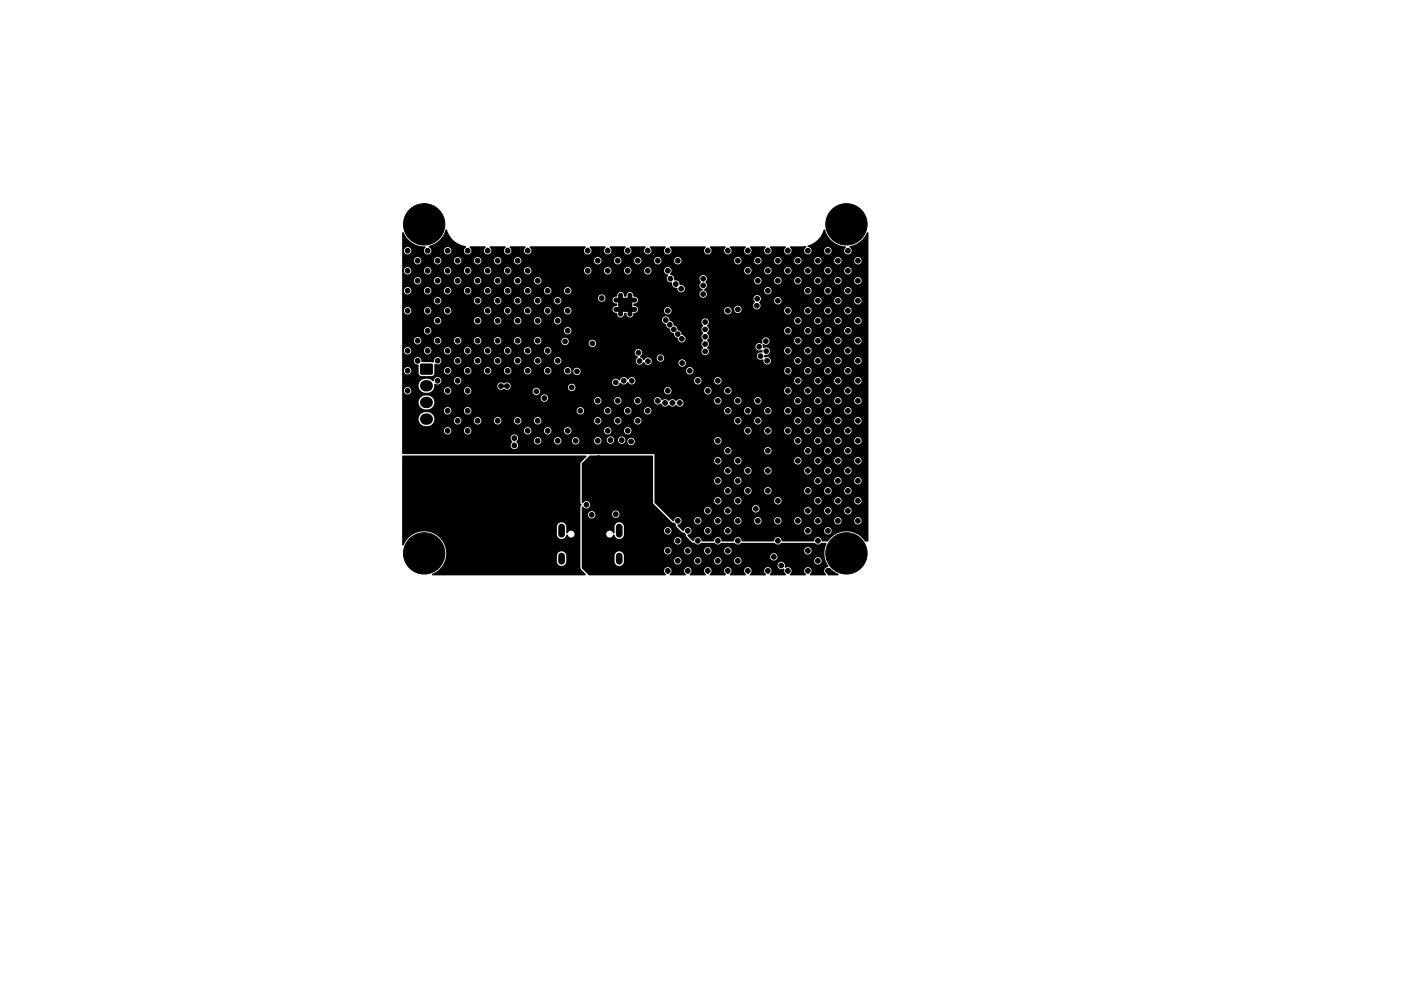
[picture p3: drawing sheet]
<svg xmlns="http://www.w3.org/2000/svg" width="210mm" height="148mm" viewBox="0 0 210 148" stroke-linecap="round" stroke-linejoin="round" font-family="sans-serif">
<g fill="#000" stroke="#000" stroke-width=".15">
<circle cx="61.1" cy="37.6" r=".35"/>
<circle cx="62.6" cy="39.1" r=".35"/>
<circle cx="63.6" cy="33.6" r="3.1"/>
<circle cx="64.1" cy="37.6" r=".35"/>
<circle cx="65.6" cy="39.1" r=".35"/>
<circle cx="67.1" cy="37.6" r=".35"/>
<circle cx="68.6" cy="39.1" r=".35"/>
<circle cx="70.1" cy="37.6" r=".35"/>
<circle cx="71.6" cy="39.1" r=".35"/>
<circle cx="73.1" cy="37.6" r=".35"/>
<circle cx="74.6" cy="39.1" r=".35"/>
<circle cx="76.1" cy="37.6" r=".35"/>
<circle cx="77.6" cy="39.1" r=".35"/>
<circle cx="79.1" cy="37.6" r=".35"/>
<circle cx="83" cy="38" r=".35"/>
<circle cx="88.1" cy="37.6" r=".35"/>
<circle cx="89.6" cy="39.1" r=".35"/>
<circle cx="91.1" cy="37.6" r=".35"/>
<circle cx="92.6" cy="39.1" r=".35"/>
<circle cx="94.1" cy="37.6" r=".35"/>
<circle cx="95.6" cy="39.1" r=".35"/>
<circle cx="97.1" cy="37.6" r=".35"/>
<circle cx="98.6" cy="39.1" r=".35"/>
<circle cx="100.1" cy="37.6" r=".35"/>
<circle cx="101.6" cy="39.1" r=".35"/>
<circle cx="106.1" cy="37.6" r=".35"/>
<circle cx="107.5" cy="37.7" r=".35"/>
<circle cx="109.1" cy="37.6" r=".35"/>
<circle cx="110.6" cy="39.1" r=".35"/>
<circle cx="112.1" cy="37.6" r=".35"/>
<circle cx="113.6" cy="39.1" r=".35"/>
<circle cx="115.1" cy="37.6" r=".35"/>
<circle cx="116.6" cy="39.1" r=".35"/>
<circle cx="118.1" cy="37.6" r=".35"/>
<circle cx="119.6" cy="39.1" r=".35"/>
<circle cx="121.1" cy="37.6" r=".35"/>
<circle cx="122.6" cy="39.1" r=".35"/>
<circle cx="124.1" cy="37.6" r=".35"/>
<circle cx="125.6" cy="39.1" r=".35"/>
<circle cx="126.9" cy="33.6" r="3.1"/>
<circle cx="127.1" cy="37.6" r=".35"/>
<circle cx="128.6" cy="39.1" r=".35"/>
<circle cx="61.1" cy="43.6" r=".35"/>
<circle cx="61.1" cy="40.6" r=".35"/>
<circle cx="61.1" cy="58.6" r=".35"/>
<circle cx="61.1" cy="52.6" r=".35"/>
<circle cx="61.1" cy="46.6" r=".35"/>
<circle cx="61.1" cy="55.6" r=".35"/>
<circle cx="62.6" cy="51.1" r=".35"/>
<circle cx="62.6" cy="54.1" r=".35"/>
<circle cx="62.6" cy="42.1" r=".35"/>
<circle cx="64.1" cy="43.6" r=".35"/>
<circle cx="64.1" cy="40.6" r=".35"/>
<circle cx="64.1" cy="49.6" r=".35"/>
<circle cx="64.1" cy="52.6" r=".35"/>
<circle cx="64.1" cy="46.6" r=".35"/>
<circle cx="65.6" cy="45.1" r=".35"/>
<circle cx="65.6" cy="51.1" r=".35"/>
<circle cx="65.6" cy="57.1" r=".35"/>
<circle cx="65.6" cy="54.1" r=".35"/>
<circle cx="65.6" cy="42.1" r=".35"/>
<circle cx="65.6" cy="48.1" r=".35"/>
<circle cx="67.1" cy="43.6" r=".35"/>
<circle cx="67.1" cy="40.6" r=".35"/>
<circle cx="67.1" cy="58.6" r=".35"/>
<circle cx="67.1" cy="52.6" r=".35"/>
<circle cx="67.1" cy="55.6" r=".35"/>
<circle cx="67.1" cy="46.6" r=".35"/>
<circle cx="68.6" cy="51.1" r=".35"/>
<circle cx="68.6" cy="42.1" r=".35"/>
<circle cx="68.6" cy="54.1" r=".35"/>
<circle cx="68.6" cy="57.1" r=".35"/>
<circle cx="70" cy="47.1" r=".35"/>
<circle cx="70.1" cy="43.6" r=".35"/>
<circle cx="70.1" cy="40.6" r=".35"/>
<circle cx="70.1" cy="58.6" r=".35"/>
<circle cx="70.1" cy="52.6" r=".35"/>
<circle cx="70.1" cy="55.6" r=".35"/>
<circle cx="71.6" cy="45.1" r=".35"/>
<circle cx="71.6" cy="51.1" r=".35"/>
<circle cx="71.6" cy="48.1" r=".35"/>
<circle cx="71.6" cy="42.1" r=".35"/>
<circle cx="71.6" cy="54.1" r=".35"/>
<circle cx="73.1" cy="43.6" r=".35"/>
<circle cx="73.1" cy="40.6" r=".35"/>
<circle cx="73.1" cy="52.6" r=".35"/>
<circle cx="73.1" cy="46.6" r=".35"/>
<circle cx="73.1" cy="55.6" r=".35"/>
<circle cx="74.6" cy="45.1" r=".35"/>
<circle cx="74.6" cy="51.1" r=".35"/>
<circle cx="74.6" cy="42.1" r=".35"/>
<circle cx="74.6" cy="54.1" r=".35"/>
<circle cx="74.6" cy="48.1" r=".35"/>
<circle cx="75.1" cy="57.9" r=".35"/>
<circle cx="76" cy="57.9" r=".35"/>
<circle cx="76.1" cy="43.6" r=".35"/>
<circle cx="76.1" cy="40.6" r=".35"/>
<circle cx="76.1" cy="52.6" r=".35"/>
<circle cx="76.1" cy="55.6" r=".35"/>
<circle cx="76.1" cy="46.6" r=".35"/>
<circle cx="77.6" cy="51.1" r=".35"/>
<circle cx="77.6" cy="45.1" r=".35"/>
<circle cx="77.6" cy="48.1" r=".35"/>
<circle cx="77.6" cy="42.1" r=".35"/>
<circle cx="77.6" cy="54.1" r=".35"/>
<circle cx="79.1" cy="43.6" r=".35"/>
<circle cx="79.1" cy="40.6" r=".35"/>
<circle cx="79.1" cy="52.6" r=".35"/>
<circle cx="79.1" cy="46.6" r=".35"/>
<circle cx="79.1" cy="55.6" r=".35"/>
<circle cx="80.4" cy="58.7" r=".35"/>
<circle cx="80.6" cy="45.1" r=".35"/>
<circle cx="80.6" cy="51.1" r=".35"/>
<circle cx="80.6" cy="42.1" r=".35"/>
<circle cx="80.6" cy="48.1" r=".35"/>
<circle cx="80.6" cy="54.1" r=".35"/>
<circle cx="81.6" cy="59.7" r=".35"/>
<circle cx="82" cy="40.6" r=".35"/>
<circle cx="82.1" cy="43.6" r=".35"/>
<circle cx="82.1" cy="52.6" r=".35"/>
<circle cx="82.1" cy="55.6" r=".35"/>
<circle cx="82.1" cy="46.6" r=".35"/>
<circle cx="82.5" cy="42.7" r=".35"/>
<circle cx="83" cy="40.6" r=".35"/>
<circle cx="83.6" cy="45.1" r=".35"/>
<circle cx="83.6" cy="48.1" r=".35"/>
<circle cx="83.6" cy="54.1" r=".35"/>
<circle cx="84.4" cy="40.2" r=".35"/>
<circle cx="84.7" cy="51.2" r=".35"/>
<circle cx="85.1" cy="43.6" r=".35"/>
<circle cx="85.1" cy="49.6" r=".35"/>
<circle cx="85.1" cy="46.6" r=".35"/>
<circle cx="85.1" cy="55.6" r=".35"/>
<circle cx="85.7" cy="58.1" r=".35"/>
<circle cx="86.5" cy="55.7" r=".35"/>
<circle cx="88.1" cy="40.6" r=".35"/>
<circle cx="88.8" cy="51.5" r=".35"/>
<circle cx="90.2" cy="44.7" r=".35"/>
<circle cx="91.1" cy="40.6" r=".35"/>
<circle cx="92.3" cy="57.3" r=".35"/>
<circle cx="92.3" cy="45" r=".3"/>
<circle cx="92.3" cy="46.4" r=".3"/>
<circle cx="93" cy="45.7" r=".3"/>
<circle cx="93" cy="47.1" r=".3"/>
<circle cx="93" cy="44.3" r=".3"/>
<circle cx="93.5" cy="57.1" r=".35"/>
<circle cx="93.7" cy="45" r=".3"/>
<circle cx="93.7" cy="46.4" r=".3"/>
<circle cx="94.1" cy="40.6" r=".35"/>
<circle cx="94.4" cy="45.7" r=".3"/>
<circle cx="94.4" cy="47.1" r=".3"/>
<circle cx="94.4" cy="44.3" r=".3"/>
<circle cx="94.7" cy="57.1" r=".35"/>
<circle cx="95.1" cy="45" r=".3"/>
<circle cx="95.1" cy="46.4" r=".3"/>
<circle cx="95.7" cy="52.9" r=".35"/>
<circle cx="95.9" cy="54.1" r=".35"/>
<circle cx="97.1" cy="40.6" r=".35"/>
<circle cx="97.1" cy="54.2" r=".35"/>
<circle cx="99" cy="53.7" r=".35"/>
<circle cx="99.8" cy="48" r=".35"/>
<circle cx="100.1" cy="40.6" r=".35"/>
<circle cx="100.1" cy="58.6" r=".35"/>
<circle cx="100.1" cy="46.6" r=".35"/>
<circle cx="100.4" cy="48.7" r=".35"/>
<circle cx="100.5" cy="41.8" r=".35"/>
<circle cx="101" cy="49.4" r=".35"/>
<circle cx="101.3" cy="42.6" r=".35"/>
<circle cx="101.6" cy="50.1" r=".35"/>
<circle cx="102.1" cy="43.3" r=".35"/>
<circle cx="102.2" cy="50.8" r=".35"/>
<circle cx="102.2" cy="54.4" r=".35"/>
<circle cx="103.4" cy="55.6" r=".35"/>
<circle cx="104.6" cy="57.1" r=".35"/>
<circle cx="105.4" cy="42.8" r=".35"/>
<circle cx="105.4" cy="41.8" r=".35"/>
<circle cx="105.4" cy="44.1" r=".35"/>
<circle cx="105.7" cy="48.3" r=".35"/>
<circle cx="105.7" cy="50.5" r=".35"/>
<circle cx="105.7" cy="49.4" r=".35"/>
<circle cx="105.7" cy="52.7" r=".35"/>
<circle cx="105.7" cy="51.6" r=".35"/>
<circle cx="106.1" cy="58.6" r=".35"/>
<circle cx="107.6" cy="57.1" r=".35"/>
<circle cx="107.9" cy="42.6" r=".35"/>
<circle cx="109.1" cy="58.6" r=".35"/>
<circle cx="109.1" cy="46.6" r=".35"/>
<circle cx="110.6" cy="46.4" r=".35"/>
<circle cx="110.7" cy="47.5" r=".35"/>
<circle cx="111.6" cy="49.3" r=".35"/>
<circle cx="112.1" cy="40.6" r=".35"/>
<circle cx="112.8" cy="50.2" r=".35"/>
<circle cx="113.5" cy="45.9" r=".35"/>
<circle cx="113.5" cy="44.8" r=".35"/>
<circle cx="113.6" cy="42.1" r=".35"/>
<circle cx="113.8" cy="52" r=".35"/>
<circle cx="114" cy="53.4" r=".35"/>
<circle cx="114.8" cy="51.2" r=".35"/>
<circle cx="114.9" cy="52.7" r=".35"/>
<circle cx="115" cy="54.1" r=".35"/>
<circle cx="115.1" cy="43.6" r=".35"/>
<circle cx="115.1" cy="40.6" r=".35"/>
<circle cx="116.6" cy="45.1" r=".35"/>
<circle cx="116.6" cy="42.1" r=".35"/>
<circle cx="118.1" cy="40.6" r=".35"/>
<circle cx="118.1" cy="58.6" r=".35"/>
<circle cx="118.1" cy="49.6" r=".35"/>
<circle cx="118.1" cy="52.6" r=".35"/>
<circle cx="118.1" cy="46.6" r=".35"/>
<circle cx="118.1" cy="55.6" r=".35"/>
<circle cx="118.7" cy="53.5" r=".35"/>
<circle cx="119.6" cy="51.1" r=".35"/>
<circle cx="119.6" cy="57.1" r=".35"/>
<circle cx="119.6" cy="54.1" r=".35"/>
<circle cx="119.6" cy="42.1" r=".35"/>
<circle cx="119.6" cy="48.1" r=".35"/>
<circle cx="121.1" cy="43.6" r=".35"/>
<circle cx="121.1" cy="40.6" r=".35"/>
<circle cx="121.1" cy="58.6" r=".35"/>
<circle cx="121.1" cy="49.6" r=".35"/>
<circle cx="121.1" cy="52.6" r=".35"/>
<circle cx="121.1" cy="46.6" r=".35"/>
<circle cx="121.1" cy="55.6" r=".35"/>
<circle cx="122.6" cy="45.1" r=".35"/>
<circle cx="122.6" cy="51.1" r=".35"/>
<circle cx="122.6" cy="57.1" r=".35"/>
<circle cx="122.6" cy="54.1" r=".35"/>
<circle cx="122.6" cy="42.1" r=".35"/>
<circle cx="122.6" cy="48.1" r=".35"/>
<circle cx="124.1" cy="43.6" r=".35"/>
<circle cx="124.1" cy="40.6" r=".35"/>
<circle cx="124.1" cy="58.6" r=".35"/>
<circle cx="124.1" cy="49.6" r=".35"/>
<circle cx="124.1" cy="52.6" r=".35"/>
<circle cx="124.1" cy="46.6" r=".35"/>
<circle cx="124.1" cy="55.6" r=".35"/>
<circle cx="125.6" cy="45.1" r=".35"/>
<circle cx="125.6" cy="51.1" r=".35"/>
<circle cx="125.6" cy="48.1" r=".35"/>
<circle cx="125.6" cy="42.1" r=".35"/>
<circle cx="125.6" cy="57.1" r=".35"/>
<circle cx="125.6" cy="54.1" r=".35"/>
<circle cx="127.1" cy="43.6" r=".35"/>
<circle cx="127.1" cy="40.6" r=".35"/>
<circle cx="127.1" cy="58.6" r=".35"/>
<circle cx="127.1" cy="49.6" r=".35"/>
<circle cx="127.1" cy="52.6" r=".35"/>
<circle cx="127.1" cy="46.6" r=".35"/>
<circle cx="127.1" cy="55.6" r=".35"/>
<circle cx="128.6" cy="45.1" r=".35"/>
<circle cx="128.6" cy="51.1" r=".35"/>
<circle cx="128.6" cy="42.1" r=".35"/>
<circle cx="128.6" cy="57.1" r=".35"/>
<circle cx="128.6" cy="48.1" r=".35"/>
<circle cx="128.6" cy="54.1" r=".35"/>
<circle cx="61.1" cy="73.6" r=".35"/>
<circle cx="61.1" cy="79.6" r=".35"/>
<circle cx="61.1" cy="70.6" r=".35"/>
<circle cx="61.1" cy="76.6" r=".35"/>
<circle cx="62.6" cy="72.1" r=".35"/>
<circle cx="62.6" cy="75.1" r=".35"/>
<circle cx="62.6" cy="78.1" r=".35"/>
<circle cx="64.1" cy="73.6" r=".35"/>
<circle cx="64.1" cy="70.6" r=".35"/>
<circle cx="64.1" cy="76.6" r=".35"/>
<circle cx="67.1" cy="64.6" r=".35"/>
<circle cx="67.1" cy="61.6" r=".35"/>
<circle cx="68.6" cy="63.1" r=".35"/>
<circle cx="70.1" cy="64.6" r=".35"/>
<circle cx="70.1" cy="61.6" r=".35"/>
<circle cx="71.6" cy="63.1" r=".35"/>
<circle cx="74.3" cy="70.7" r=".35"/>
<circle cx="74.3" cy="72.1" r=".35"/>
<circle cx="74.6" cy="63.1" r=".35"/>
<circle cx="75.1" cy="60.5" r=".35"/>
<circle cx="75.6" cy="68.9" r=".35"/>
<circle cx="76.1" cy="60.5" r=".35"/>
<circle cx="76.6" cy="71" r=".35"/>
<circle cx="77.1" cy="66.8" r=".35"/>
<circle cx="77.1" cy="65.7" r=".35"/>
<circle cx="77.6" cy="63.1" r=".35"/>
<circle cx="77.7" cy="71.7" r=".35"/>
<circle cx="79" cy="72.3" r=".35"/>
<circle cx="79.1" cy="64.6" r=".35"/>
<circle cx="80.6" cy="66.1" r=".35"/>
<circle cx="80.6" cy="63.1" r=".35"/>
<circle cx="82.1" cy="64.6" r=".35"/>
<circle cx="83.6" cy="66.1" r=".35"/>
<circle cx="84.9" cy="77.1" r=".35"/>
<circle cx="85.1" cy="64.6" r=".35"/>
<circle cx="86.3" cy="66.1" r=".35"/>
<circle cx="87" cy="61.6" r=".35"/>
<circle cx="87.9" cy="75.7" r=".35"/>
<circle cx="88.7" cy="77.2" r=".35"/>
<circle cx="89.6" cy="60.1" r=".35"/>
<circle cx="89.6" cy="66.1" r=".35"/>
<circle cx="89.6" cy="63.1" r=".35"/>
<circle cx="89.7" cy="71.7" r=".35"/>
<circle cx="89.7" cy="74.7" r=".35"/>
<circle cx="89.7" cy="68.7" r=".35"/>
<circle cx="90.4" cy="73.2" r=".35"/>
<circle cx="90.4" cy="70.2" r=".35"/>
<circle cx="91.1" cy="64.6" r=".35"/>
<circle cx="91.1" cy="61.6" r=".35"/>
<circle cx="91.2" cy="71.7" r=".35"/>
<circle cx="91.2" cy="74.7" r=".35"/>
<circle cx="91.5" cy="66" r=".35"/>
<circle cx="91.9" cy="70.2" r=".35"/>
<circle cx="91.9" cy="73.2" r=".35"/>
<circle cx="92.3" cy="77.1" r=".35"/>
<circle cx="92.6" cy="60.1" r=".35"/>
<circle cx="92.6" cy="63.1" r=".35"/>
<circle cx="92.7" cy="71.7" r=".35"/>
<circle cx="92.7" cy="74.7" r=".35"/>
<circle cx="93.2" cy="66" r=".35"/>
<circle cx="93.4" cy="73.2" r=".35"/>
<circle cx="93.4" cy="70.2" r=".35"/>
<circle cx="94.1" cy="64.6" r=".35"/>
<circle cx="94.1" cy="61.6" r=".35"/>
<circle cx="94.2" cy="74.7" r=".35"/>
<circle cx="94.2" cy="71.7" r=".35"/>
<circle cx="94.6" cy="66.2" r=".35"/>
<circle cx="94.9" cy="73.2" r=".35"/>
<circle cx="94.9" cy="70.2" r=".35"/>
<circle cx="95.6" cy="60.1" r=".35"/>
<circle cx="95.6" cy="63.1" r=".35"/>
<circle cx="95.7" cy="74.7" r=".35"/>
<circle cx="95.7" cy="71.7" r=".35"/>
<circle cx="96.4" cy="73.2" r=".35"/>
<circle cx="97.1" cy="61.6" r=".35"/>
<circle cx="97.2" cy="71.7" r=".35"/>
<circle cx="97.2" cy="74.7" r=".35"/>
<circle cx="98.6" cy="60.1" r=".35"/>
<circle cx="99.2" cy="63.6" r=".35"/>
<circle cx="99.2" cy="65.1" r=".35"/>
<circle cx="99.2" cy="71.1" r=".35"/>
<circle cx="99.2" cy="72.6" r=".35"/>
<circle cx="99.2" cy="69.6" r=".35"/>
<circle cx="99.2" cy="75.6" r=".35"/>
<circle cx="99.2" cy="74.1" r=".35"/>
<circle cx="99.2" cy="68.1" r=".35"/>
<circle cx="99.2" cy="66.6" r=".35"/>
<circle cx="99.7" cy="60.4" r=".35"/>
<circle cx="100.1" cy="79.6" r=".35"/>
<circle cx="100.7" cy="63.6" r=".35"/>
<circle cx="100.7" cy="65.1" r=".35"/>
<circle cx="100.7" cy="71.1" r=".35"/>
<circle cx="100.7" cy="72.6" r=".35"/>
<circle cx="100.7" cy="69.6" r=".35"/>
<circle cx="100.7" cy="75.6" r=".35"/>
<circle cx="100.7" cy="74.1" r=".35"/>
<circle cx="100.7" cy="68.1" r=".35"/>
<circle cx="100.7" cy="66.6" r=".35"/>
<circle cx="100.8" cy="60.4" r=".35"/>
<circle cx="101.6" cy="78.1" r=".35"/>
<circle cx="101.9" cy="60.4" r=".35"/>
<circle cx="102.2" cy="63.6" r=".35"/>
<circle cx="102.2" cy="71.1" r=".35"/>
<circle cx="102.2" cy="69.6" r=".35"/>
<circle cx="102.2" cy="72.6" r=".35"/>
<circle cx="102.2" cy="74.1" r=".35"/>
<circle cx="102.2" cy="75.6" r=".35"/>
<circle cx="103.1" cy="79.6" r=".35"/>
<circle cx="103.7" cy="63.6" r=".35"/>
<circle cx="103.7" cy="71.1" r=".35"/>
<circle cx="103.7" cy="72.6" r=".35"/>
<circle cx="103.7" cy="69.6" r=".35"/>
<circle cx="103.7" cy="75.6" r=".35"/>
<circle cx="103.7" cy="74.1" r=".35"/>
<circle cx="104.6" cy="78.1" r=".35"/>
<circle cx="105.2" cy="63.6" r=".35"/>
<circle cx="105.2" cy="65.1" r=".35"/>
<circle cx="105.2" cy="71.1" r=".35"/>
<circle cx="105.2" cy="72.6" r=".35"/>
<circle cx="105.2" cy="69.6" r=".35"/>
<circle cx="105.2" cy="75.6" r=".35"/>
<circle cx="105.2" cy="74.1" r=".35"/>
<circle cx="105.2" cy="66.6" r=".35"/>
<circle cx="105.2" cy="68.1" r=".35"/>
<circle cx="106.1" cy="79.6" r=".35"/>
<circle cx="106.1" cy="76.6" r=".35"/>
<circle cx="107.6" cy="60.1" r=".35"/>
<circle cx="107.6" cy="66.1" r=".35"/>
<circle cx="107.6" cy="75.1" r=".35"/>
<circle cx="107.6" cy="72.1" r=".35"/>
<circle cx="107.6" cy="69.1" r=".35"/>
<circle cx="107.6" cy="78.1" r=".35"/>
<circle cx="109.1" cy="73.6" r=".35"/>
<circle cx="109.1" cy="79.6" r=".35"/>
<circle cx="109.1" cy="67.6" r=".35"/>
<circle cx="109.1" cy="70.6" r=".35"/>
<circle cx="109.1" cy="76.6" r=".35"/>
<circle cx="109.1" cy="61.6" r=".35"/>
<circle cx="110.6" cy="60.1" r=".35"/>
<circle cx="110.6" cy="72.1" r=".35"/>
<circle cx="110.6" cy="75.1" r=".35"/>
<circle cx="110.6" cy="69.1" r=".35"/>
<circle cx="110.6" cy="78.1" r=".35"/>
<circle cx="110.6" cy="63.1" r=".35"/>
<circle cx="112.1" cy="64.6" r=".35"/>
<circle cx="112.1" cy="73.6" r=".35"/>
<circle cx="112.1" cy="70.6" r=".35"/>
<circle cx="112.1" cy="61.6" r=".35"/>
<circle cx="113.3" cy="76.3" r=".35"/>
<circle cx="113.6" cy="60.1" r=".35"/>
<circle cx="113.6" cy="78.1" r=".35"/>
<circle cx="113.6" cy="63.1" r=".35"/>
<circle cx="115.1" cy="64.6" r=".35"/>
<circle cx="115.1" cy="73.6" r=".35"/>
<circle cx="115.1" cy="67.6" r=".35"/>
<circle cx="115.1" cy="70.6" r=".35"/>
<circle cx="115.1" cy="61.6" r=".35"/>
<circle cx="116.6" cy="75.1" r=".35"/>
<circle cx="116.6" cy="78.1" r=".35"/>
<circle cx="118.1" cy="64.6" r=".35"/>
<circle cx="118.1" cy="61.6" r=".35"/>
<circle cx="118.2" cy="67.2" r=".35"/>
<circle cx="119.6" cy="60.1" r=".35"/>
<circle cx="119.6" cy="66.1" r=".35"/>
<circle cx="119.6" cy="69.1" r=".35"/>
<circle cx="119.6" cy="78.1" r=".35"/>
<circle cx="119.6" cy="63.1" r=".35"/>
<circle cx="121.1" cy="64.6" r=".35"/>
<circle cx="121.1" cy="73.6" r=".35"/>
<circle cx="121.1" cy="79.6" r=".35"/>
<circle cx="121.1" cy="67.6" r=".35"/>
<circle cx="121.1" cy="70.6" r=".35"/>
<circle cx="121.1" cy="76.6" r=".35"/>
<circle cx="121.1" cy="61.6" r=".35"/>
<circle cx="122.6" cy="60.1" r=".35"/>
<circle cx="122.6" cy="66.1" r=".35"/>
<circle cx="122.6" cy="72.1" r=".35"/>
<circle cx="122.6" cy="75.1" r=".35"/>
<circle cx="122.6" cy="69.1" r=".35"/>
<circle cx="122.6" cy="78.1" r=".35"/>
<circle cx="122.6" cy="63.1" r=".35"/>
<circle cx="124.1" cy="64.6" r=".35"/>
<circle cx="124.1" cy="73.6" r=".35"/>
<circle cx="124.1" cy="67.6" r=".35"/>
<circle cx="124.1" cy="79.6" r=".35"/>
<circle cx="124.1" cy="70.6" r=".35"/>
<circle cx="124.1" cy="76.6" r=".35"/>
<circle cx="124.1" cy="61.6" r=".35"/>
<circle cx="125.6" cy="60.1" r=".35"/>
<circle cx="125.6" cy="66.1" r=".35"/>
<circle cx="125.6" cy="75.1" r=".35"/>
<circle cx="125.6" cy="72.1" r=".35"/>
<circle cx="125.6" cy="69.1" r=".35"/>
<circle cx="125.6" cy="78.1" r=".35"/>
<circle cx="125.6" cy="63.1" r=".35"/>
<circle cx="127.1" cy="64.6" r=".35"/>
<circle cx="127.1" cy="73.6" r=".35"/>
<circle cx="127.1" cy="67.6" r=".35"/>
<circle cx="127.1" cy="70.6" r=".35"/>
<circle cx="127.1" cy="76.6" r=".35"/>
<circle cx="127.1" cy="61.6" r=".35"/>
<circle cx="128.6" cy="60.1" r=".35"/>
<circle cx="128.6" cy="66.1" r=".35"/>
<circle cx="128.6" cy="75.1" r=".35"/>
<circle cx="128.6" cy="72.1" r=".35"/>
<circle cx="128.6" cy="69.1" r=".35"/>
<circle cx="128.6" cy="78.1" r=".35"/>
<circle cx="128.6" cy="63.1" r=".35"/>
<circle cx="63.6" cy="83" r="3.1"/>
<circle cx="67.1" cy="85.6" r=".35"/>
<circle cx="68.6" cy="81.1" r=".35"/>
<circle cx="68.6" cy="84.1" r=".35"/>
<circle cx="70.1" cy="82.6" r=".35"/>
<circle cx="70.1" cy="85.6" r=".35"/>
<circle cx="71.6" cy="81.1" r=".35"/>
<circle cx="71.6" cy="84.1" r=".35"/>
<circle cx="73.1" cy="82.6" r=".35"/>
<circle cx="73.1" cy="85.6" r=".35"/>
<circle cx="74.6" cy="81.1" r=".35"/>
<circle cx="74.6" cy="84.1" r=".35"/>
<circle cx="76.1" cy="85.6" r=".35"/>
<circle cx="76.1" cy="82.6" r=".35"/>
<circle cx="77.6" cy="81.1" r=".35"/>
<circle cx="77.6" cy="84.1" r=".35"/>
<circle cx="100.1" cy="82.6" r=".35"/>
<circle cx="100.1" cy="85.6" r=".35"/>
<circle cx="101.6" cy="81.1" r=".35"/>
<circle cx="101.6" cy="84.1" r=".35"/>
<circle cx="103.1" cy="82.6" r=".35"/>
<circle cx="103.1" cy="85.6" r=".35"/>
<circle cx="104.6" cy="81.1" r=".35"/>
<circle cx="104.6" cy="84.1" r=".35"/>
<circle cx="106.1" cy="85.6" r=".35"/>
<circle cx="106.1" cy="82.6" r=".35"/>
<circle cx="107.6" cy="81.1" r=".35"/>
<circle cx="107.6" cy="84.1" r=".35"/>
<circle cx="109.1" cy="85.6" r=".35"/>
<circle cx="109.1" cy="82.6" r=".35"/>
<circle cx="110.6" cy="81.1" r=".35"/>
<circle cx="110.6" cy="84.1" r=".35"/>
<circle cx="112.1" cy="85.6" r=".35"/>
<circle cx="115.1" cy="85.6" r=".35"/>
<circle cx="116" cy="83.5" r=".35"/>
<circle cx="116.6" cy="81.1" r=".35"/>
<circle cx="117.1" cy="84.8" r=".35"/>
<circle cx="118.1" cy="85.6" r=".35"/>
<circle cx="118.7" cy="84.7" r=".35"/>
<circle cx="119.9" cy="83.5" r=".35"/>
<circle cx="119.9" cy="82.1" r=".35"/>
<circle cx="121.1" cy="85.6" r=".35"/>
<circle cx="121.1" cy="82.6" r=".35"/>
<circle cx="122.6" cy="81.1" r=".35"/>
<circle cx="122.6" cy="84.1" r=".35"/>
<circle cx="124.1" cy="85.6" r=".35"/>
<circle cx="126.9" cy="83" r="3.1"/>
</g>
<g fill="#000">
<path d="M60.3 34.9l.1-.1a3.7 3.7 0 0 0 3.4 2.2v.2a.56 .56 0 0 0 .1 .9 .56 .56 0 0 0 .8-.6h1.8v.2a.56 .56 0 0 0 .9 .4 .56 .56 0 0 0 0-1 .56 .56 0 0 0-.9 .4h-1.8l-.2-.2-.2-.3v-.1a3.6 3.6 0 0 0 2.6-2.5h.1a3.6 3.6 0 0 0 2.9 2.6l-.1 .1a.56 .56 0 0 0-.1 .9 .56 .56 0 0 0 .8 0 .56 .56 0 0 0-.1-.9l.1-.2h2.2l.1 .2a.56 .56 0 0 0-.2 .7 .56 .56 0 0 0 .7 .3 .56 .56 0 0 0 .3-.7l-.2-.3 .1-.2h2.2l.1 .1v.2a.56 .56 0 0 0-.1 .8 .56 .56 0 0 0 .8 0 .56 .56 0 0 0-.1-.8v-.2l.1-.1h2.2l.1 .2a.56 .56 0 0 0-.1 .9 .56 .56 0 0 0 .9-.1 .56 .56 0 0 0-.2-.8l.1-.2h8.2l.1 .2a.57 .57 0 0 0-.2 .8 .57 .57 0 0 0 .9 .1 .57 .57 0 0 0-.1-.9l.1-.2h2.2l.1 .2a.57 .57 0 0 0-.2 .8 .57 .57 0 0 0 .9 .1 .57 .57 0 0 0-.1-.9l.1-.2h2.2l.1 .2a.57 .57 0 0 0-.2 .8 .57 .57 0 0 0 .9 .1 .57 .57 0 0 0-.1-.9l.1-.2h2.2l.1 .2a.57 .57 0 0 0-.2 .8 .57 .57 0 0 0 .8 .1 .57 .57 0 0 0 0-.8v-.2l.1-.1h2.2l.1 .2a.57 .57 0 0 0-.2 .8 .57 .57 0 0 0 .9 .1 .57 .57 0 0 0-.1-.9l.1-.2h5.2l.1 .2a.57 .57 0 0 0-.2 .8 .57 .57 0 0 0 .9 .1 .57 .57 0 0 0-.1-.9l.1-.2h2.2l.1 .2a.57 .57 0 0 0-.2 .8 .57 .57 0 0 0 .8 .1 .57 .57 0 0 0 0-.8v-.2l.1-.1h2.2l.1 .2a.56 .56 0 0 0-.1 .9 .56 .56 0 0 0 .8 0 .56 .56 0 0 0-.1-.8v-.2l.1-.1h2.2l.1 .2a.56 .56 0 0 0-.2 .8 .56 .56 0 0 0 .8 .1 .56 .56 0 0 0 0-.8v-.2l.1-.1h2.2l.1 .2a.56 .56 0 0 0-.2 .8 .56 .56 0 0 0 .8 .1 .56 .56 0 0 0 0-.8l.1-.3h2.2a.13 .13 0 0 1 .2 .1 .13 .13 0 0 1-.1 .2 .56 .56 0 0 0 .1 .9 .56 .56 0 0 0 .8-.6h1.8v.2a.56 .56 0 0 0 .9 .4 .56 .56 0 0 0 0-1 .56 .56 0 0 0-.9 .4h-1.8l-.3-.3-.3-.2v-.2a3.8 3.8 0 0 0 2.5-2.4l.1 .1a3.6 3.6 0 0 0 3.1 2.5v.2a.56 .56 0 0 0-.1 .8 .56 .56 0 0 0 .9-.1 .56 .56 0 0 0-.3-.8v-.2a3.7 3.7 0 0 0 2.8-2.1l.1 .1v46.2l-.1 .1h-.4a3.4 3.4 0 0 0-5.7 0h-.8a.62 .62 0 0 0-.6-.7 .62 .62 0 0 0-.6 .7l-4.8-.1a.59 .59 0 0 0-.7-.6 .59 .59 0 0 0-.5 .7l-4.8-.1a.59 .59 0 0 0-.7-.6 .59 .59 0 0 0-.5 .7l-1.8-.1a.59 .59 0 0 0-.7-.6 .59 .59 0 0 0-.5 .7l-1.8-.1a.59 .59 0 0 0-.6-.6 .59 .59 0 0 0-.6 .7l-.9-.8a.33 .33 0 0 1 .3-.4l.3-.5h1.8v.2a.56 .56 0 0 0 .7 .5 .56 .56 0 0 0 .5-.7h1.8v.2a.56 .56 0 0 0 .7 .5 .56 .56 0 0 0 .5-.7h10.8v.2a.56 .56 0 0 0 .7 .5 .56 .56 0 0 0 .5-.7h1.8v.2a.56 .56 0 0 0 .9 .4 .56 .56 0 0 0 0-1 .56 .56 0 0 0-.9 .4h-1.8l-.1-.1a.56 .56 0 0 0-.6-.4 .56 .56 0 0 0-.5 .5h-10.8l-.1-.1a.56 .56 0 0 0-.6-.4 .56 .56 0 0 0-.5 .5h-1.8l-.1-.1a.56 .56 0 0 0-.6-.4 .56 .56 0 0 0-.5 .5h-1.8l-.1-.1a.6 .6 0 0 0-.7-.3 .6 .6 0 0 0-.4 .6l-.9-.8a.33 .33 0 0 1 .3-.4l.3-.5h1.8v.2a.56 .56 0 0 0 .7 .5 .56 .56 0 0 0 .5-.7h1.8v.2a.56 .56 0 0 0 .7 .5 .56 .56 0 0 0 .5-.7h1.8v.2a.56 .56 0 0 0 .7 .5 .56 .56 0 0 0 .5-.7h1.8v.2a.56 .56 0 0 0 .7 .5 .56 .56 0 0 0 .5-.7h1.8v.2a.56 .56 0 0 0 .7 .5 .56 .56 0 0 0 .5-.7h1.8v.2a.56 .56 0 0 0 .7 .5 .56 .56 0 0 0 .5-.7h1.8v.2a.56 .56 0 0 0 .7 .5 .56 .56 0 0 0 .5-.7h1.8v.2a.56 .56 0 0 0 .7 .5 .56 .56 0 0 0 .5-.7h1.8v.2a.56 .56 0 0 0 .9 .4 .56 .56 0 0 0 0-1 .56 .56 0 0 0-.9 .4h-1.8l-.1-.1a.56 .56 0 0 0-.6-.4 .56 .56 0 0 0-.5 .5h-1.8l-.1-.1a.56 .56 0 0 0-.6-.4 .56 .56 0 0 0-.5 .5h-1.8l-.1-.1a.56 .56 0 0 0-.6-.4 .56 .56 0 0 0-.5 .5h-1.8l-.1-.1a.56 .56 0 0 0-.6-.4 .56 .56 0 0 0-.5 .5h-1.8l-.1-.1a.56 .56 0 0 0-.6-.4 .56 .56 0 0 0-.5 .5h-1.8l-.1-.1a.56 .56 0 0 0-.6-.4 .56 .56 0 0 0-.5 .5h-1.8l-.1-.1a.56 .56 0 0 0-.6-.4 .56 .56 0 0 0-.5 .5h-1.8l-.1-.1a.56 .56 0 0 0-.6-.4 .56 .56 0 0 0-.5 .5h-1.8l-.1-.1a.6 .6 0 0 0-.7-.3 .6 .6 0 0 0-.4 .6l-.2-.1-1.6-1.6h6.3v.2a.56 .56 0 0 0 .7 .5 .56 .56 0 0 0 .5-.7h1.8v.2a.55 .55 0 0 0 .8 .4 .55 .55 0 0 0 .2-.9h3.2v.2a.55 .55 0 0 0 .5 .4 .55 .55 0 0 0 .6-.3h6.7v.2a.56 .56 0 0 0 .7 .5 .56 .56 0 0 0 .5-.7h1.8v.2a.56 .56 0 0 0 .7 .5 .56 .56 0 0 0 .5-.7h1.8v.2a.56 .56 0 0 0 .9 .4 .56 .56 0 0 0 0-1 .56 .56 0 0 0-.9 .4h-1.8l-.1-.1a.56 .56 0 0 0-.6-.4 .56 .56 0 0 0-.5 .5h-1.8l-.1-.1a.56 .56 0 0 0-.6-.4 .56 .56 0 0 0-.5 .5h-6.7a.56 .56 0 0 0-.4-.7 .56 .56 0 0 0-.7 .4h-3.3a.56 .56 0 0 0-.9 .3h-1.8l-.1-.1a.56 .56 0 0 0-.6-.4 .56 .56 0 0 0-.5 .5h-6.3l-1.1-1.1v-.4h8.9a.56 .56 0 0 0 .6 .7 .56 .56 0 0 0 .6-.7h1.8v.2a.56 .56 0 0 0 .7 .5 .56 .56 0 0 0 .5-.7h4.8v.2a.56 .56 0 0 0 .7 .5 .56 .56 0 0 0 .5-.7h4.8v.2a.56 .56 0 0 0 .7 .5 .56 .56 0 0 0 .5-.7h1.8v.2a.56 .56 0 0 0 .7 .5 .56 .56 0 0 0 .5-.7h1.8v.2a.56 .56 0 0 0 .9 .4 .56 .56 0 0 0 0-1 .56 .56 0 0 0-.9 .4h-1.8l-.1-.1a.56 .56 0 0 0-.6-.4 .56 .56 0 0 0-.5 .5h-1.8l-.1-.1a.56 .56 0 0 0-.6-.4 .56 .56 0 0 0-.5 .5h-4.8l-.1-.1a.56 .56 0 0 0-.6-.4 .56 .56 0 0 0-.5 .5h-4.8l-.1-.1a.56 .56 0 0 0-.6-.4 .56 .56 0 0 0-.5 .5h-1.8l-.1-.1a.56 .56 0 0 0-.6-.4 .56 .56 0 0 0-.5 .5h-8.9v-1.5h10.4v.2a.56 .56 0 0 0 .7 .5 .56 .56 0 0 0 .5-.7h1.8v.2a.56 .56 0 0 0 .7 .5 .56 .56 0 0 0 .5-.7h1.8v.2a.56 .56 0 0 0 .7 .5 .56 .56 0 0 0 .5-.7h4.8v.2a.56 .56 0 0 0 .7 .5 .56 .56 0 0 0 .5-.7h1.8v.2a.56 .56 0 0 0 .7 .5 .56 .56 0 0 0 .5-.7h1.8v.2a.56 .56 0 0 0 .9 .4 .56 .56 0 0 0 0-1 .56 .56 0 0 0-.9 .4h-1.8l-.1-.1a.56 .56 0 0 0-.6-.4 .56 .56 0 0 0-.5 .5h-1.8l-.1-.1a.56 .56 0 0 0-.6-.4 .56 .56 0 0 0-.5 .5h-4.8l-.1-.1a.56 .56 0 0 0-.6-.4 .56 .56 0 0 0-.5 .5h-1.8l-.1-.1a.56 .56 0 0 0-.6-.4 .56 .56 0 0 0-.5 .5h-1.8l-.1-.1a.56 .56 0 0 0-.6-.4 .56 .56 0 0 0-.5 .5h-10.4v-1.5h8.9v.2a.56 .56 0 0 0 .7 .5 .56 .56 0 0 0 .5-.7h1.8v.2a.56 .56 0 0 0 .7 .5 .56 .56 0 0 0 .5-.7h10.8v.2a.56 .56 0 0 0 .7 .5 .56 .56 0 0 0 .5-.7h1.8v.2a.56 .56 0 0 0 .7 .5 .56 .56 0 0 0 .5-.7h1.8v.2a.56 .56 0 0 0 .9 .4 .56 .56 0 0 0 0-1 .56 .56 0 0 0-.9 .4h-1.8l-.1-.1a.56 .56 0 0 0-.6-.4 .56 .56 0 0 0-.5 .5h-1.8l-.1-.1a.56 .56 0 0 0-.6-.4 .56 .56 0 0 0-.5 .5h-10.8l-.1-.1a.56 .56 0 0 0-.6-.4 .56 .56 0 0 0-.5 .5h-1.8l-.1-.1a.56 .56 0 0 0-.6-.4 .56 .56 0 0 0-.5 .5h-8.9v-1.5h10.4v.2a.56 .56 0 0 0 .7 .5 .56 .56 0 0 0 .5-.7h1.8v.2a.56 .56 0 0 0 .7 .5 .56 .56 0 0 0 .5-.7h1.8v.2a.56 .56 0 0 0 .7 .5 .56 .56 0 0 0 .5-.7h4.8v.2a.56 .56 0 0 0 .7 .5 .56 .56 0 0 0 .5-.7h1.8v.2a.56 .56 0 0 0 .7 .5 .56 .56 0 0 0 .5-.7h1.8v.2a.56 .56 0 0 0 .9 .4 .56 .56 0 0 0 0-1 .56 .56 0 0 0-.9 .4h-1.8l-.1-.1a.56 .56 0 0 0-.6-.4 .56 .56 0 0 0-.5 .5h-1.8l-.1-.1a.56 .56 0 0 0-.6-.4 .56 .56 0 0 0-.5 .5h-4.8l-.1-.1a.56 .56 0 0 0-.6-.4 .56 .56 0 0 0-.5 .5h-1.8l-.1-.1a.56 .56 0 0 0-.6-.4 .56 .56 0 0 0-.5 .5h-1.8l-.1-.1a.56 .56 0 0 0-.6-.4 .56 .56 0 0 0-.5 .5h-10.4v-1.5h8.9v.2a.56 .56 0 0 0 .7 .5 .56 .56 0 0 0 .5-.7h1.8v.2a.56 .56 0 0 0 .7 .5 .56 .56 0 0 0 .5-.7h7.8v.2a.56 .56 0 0 0 .7 .5 .56 .56 0 0 0 .5-.7h1.8v.2a.56 .56 0 0 0 .7 .5 .56 .56 0 0 0 .5-.7h1.8v.2a.56 .56 0 0 0 .7 .5 .56 .56 0 0 0 .5-.7h1.8v.2a.56 .56 0 0 0 .9 .4 .56 .56 0 0 0 0-1 .56 .56 0 0 0-.9 .4h-1.8l-.1-.1a.56 .56 0 0 0-.6-.4 .56 .56 0 0 0-.5 .5h-1.8l-.1-.1a.56 .56 0 0 0-.6-.4 .56 .56 0 0 0-.5 .5h-1.8l-.1-.1a.56 .56 0 0 0-.6-.4 .56 .56 0 0 0-.5 .5h-7.8l-.1-.1a.56 .56 0 0 0-.6-.4 .56 .56 0 0 0-.5 .5h-1.8l-.1-.1a.56 .56 0 0 0-.6-.4 .56 .56 0 0 0-.5 .5h-8.9v-.9h-37.7l-.1-.1v-.5h48.2a.56 .56 0 0 0 .6 .7 .56 .56 0 0 0 .6-.7h4.8v.2a.56 .56 0 0 0 .7 .5 .56 .56 0 0 0 .5-.7h4.8v.2a.56 .56 0 0 0 .7 .5 .56 .56 0 0 0 .5-.7h1.8v.2a.56 .56 0 0 0 .7 .5 .56 .56 0 0 0 .5-.7h1.8v.2a.56 .56 0 0 0 .9 .4 .56 .56 0 0 0 0-1 .56 .56 0 0 0-.9 .4h-1.8l-.1-.1a.56 .56 0 0 0-.6-.4 .56 .56 0 0 0-.5 .5h-1.8l-.1-.1a.56 .56 0 0 0-.6-.4 .56 .56 0 0 0-.5 .5h-4.8l-.1-.1a.56 .56 0 0 0-.6-.4 .56 .56 0 0 0-.5 .5h-4.8l-.1-.1a.56 .56 0 0 0-.6-.4 .56 .56 0 0 0-.5 .5h-48.2v-1.9h16.2l.1 .3 .2 .4a.58 .58 0 0 0-.1 .9 .58 .58 0 0 0 .9-.1 .58 .58 0 0 0-.2-.9l.1-.2h2.5a.56 .56 0 0 0 .6 .7 .56 .56 0 0 0 .6-.7h1.8v.2a.56 .56 0 0 0 .7 .5 .56 .56 0 0 0 .5-.7h1.5v.2a.56 .56 0 0 0 .7 .5 .56 .56 0 0 0 .5-.7h2.1v.2a.55 .55 0 0 0 .7 .4 .55 .55 0 0 0 .4-.7h.8v.2a.56 .56 0 0 0 .7 .5 .56 .56 0 0 0 .5-.7h.5v.2a.55 .55 0 0 0 .6 .5 .55 .55 0 0 0 .5-.5h.3v.2a.55 .55 0 0 0 .7 .4 .55 .55 0 0 0 .4-.7h11.9v.2a.56 .56 0 0 0 .7 .5 .56 .56 0 0 0 .5-.7h10.8v.2a.56 .56 0 0 0 .7 .5 .56 .56 0 0 0 .5-.7h1.8v.2a.56 .56 0 0 0 .7 .5 .56 .56 0 0 0 .5-.7h1.8v.2a.56 .56 0 0 0 .7 .5 .56 .56 0 0 0 .5-.7h1.8v.2a.56 .56 0 0 0 .9 .4 .56 .56 0 0 0 0-1 .56 .56 0 0 0-.9 .4h-1.8l-.1-.1a.56 .56 0 0 0-.6-.4 .56 .56 0 0 0-.5 .5h-1.8l-.1-.1a.56 .56 0 0 0-.6-.4 .56 .56 0 0 0-.5 .5h-1.8l-.1-.1a.56 .56 0 0 0-.6-.4 .56 .56 0 0 0-.5 .5h-10.8l-.1-.1a.56 .56 0 0 0-.6-.4 .56 .56 0 0 0-.5 .5h-11.9a.56 .56 0 0 0-.6-.4 .56 .56 0 0 0-.5 .5h-.2a.56 .56 0 0 0-.5-.6 .56 .56 0 0 0-.7 .4h-.5l-.1-.1a.56 .56 0 0 0-.6-.4 .56 .56 0 0 0-.5 .5h-.8a.56 .56 0 0 0-.6-.4 .56 .56 0 0 0-.5 .5h-2.1l-.1-.1a.56 .56 0 0 0-.6-.4 .56 .56 0 0 0-.5 .5h-1.5l-.1-.1a.56 .56 0 0 0-.6-.4 .56 .56 0 0 0-.5 .5h-1.8l-.1-.1a.56 .56 0 0 0-.6-.4 .56 .56 0 0 0-.5 .5h-2.5l.1-.1a.56 .56 0 0 0-.4-.7 .56 .56 0 0 0-.7 .4h-16.2v-1.1h6.2v.2a.56 .56 0 0 0 .7 .5 .56 .56 0 0 0 .5-.7h1.8v.2a.56 .56 0 0 0 .7 .5 .56 .56 0 0 0 .5-.7h7.8v.2a.56 .56 0 0 0 .7 .5 .56 .56 0 0 0 .5-.7h1.8v.2a.56 .56 0 0 0 .7 .5 .56 .56 0 0 0 .5-.7h1.8v.2a.56 .56 0 0 0 .7 .5 .56 .56 0 0 0 .5-.7h4.8v.2a.56 .56 0 0 0 .7 .5 .56 .56 0 0 0 .5-.7h1.8v.2a.56 .56 0 0 0 .7 .5 .56 .56 0 0 0 .5-.7h16.8v.2a.56 .56 0 0 0 .7 .5 .56 .56 0 0 0 .5-.7h1.8v.2a.56 .56 0 0 0 .7 .5 .56 .56 0 0 0 .5-.7h1.8v.2a.56 .56 0 0 0 .7 .5 .56 .56 0 0 0 .5-.7h1.8v.2a.56 .56 0 0 0 .7 .5 .56 .56 0 0 0 .5-.7h1.8v.2a.56 .56 0 0 0 .7 .5 .56 .56 0 0 0 .5-.7h1.8v.2a.56 .56 0 0 0 .9 .4 .56 .56 0 0 0 0-1 .56 .56 0 0 0-.9 .4h-1.8l-.1-.1a.56 .56 0 0 0-.6-.4 .56 .56 0 0 0-.5 .5h-1.8l-.1-.1a.56 .56 0 0 0-.6-.4 .56 .56 0 0 0-.5 .5h-1.8l-.1-.1a.56 .56 0 0 0-.6-.4 .56 .56 0 0 0-.5 .5h-1.8l-.1-.1a.56 .56 0 0 0-.6-.4 .56 .56 0 0 0-.5 .5h-1.8l-.1-.1a.56 .56 0 0 0-.6-.4 .56 .56 0 0 0-.5 .5h-16.8l-.1-.1a.56 .56 0 0 0-.6-.4 .56 .56 0 0 0-.5 .5h-1.8l-.1-.1a.56 .56 0 0 0-.6-.4 .56 .56 0 0 0-.5 .5h-4.8l-.1-.1a.56 .56 0 0 0-.6-.4 .56 .56 0 0 0-.5 .5h-1.8l-.1-.1a.56 .56 0 0 0-.6-.4 .56 .56 0 0 0-.5 .5h-1.8l-.1-.1a.56 .56 0 0 0-.6-.4 .56 .56 0 0 0-.5 .5h-7.8l-.1-.1a.56 .56 0 0 0-.6-.4 .56 .56 0 0 0-.5 .5h-1.8l-.1-.1a.56 .56 0 0 0-.6-.4 .56 .56 0 0 0-.5 .5h-6.2v-1.8h2.4v.3a1.2 1.2 0 0 0 1.2 .9 1.2 1.2 0 0 0 1.2-.9h2.9v.2a.56 .56 0 0 0 .7 .5 .56 .56 0 0 0 .5-.7h1.8v.2a.56 .56 0 0 0 .7 .5 .56 .56 0 0 0 .5-.7h1.8v.2a.56 .56 0 0 0 .7 .5 .56 .56 0 0 0 .5-.7h1.8v.2a.56 .56 0 0 0 .7 .5 .56 .56 0 0 0 .5-.7h1.8v.2a.56 .56 0 0 0 .7 .5 .56 .56 0 0 0 .5-.7h7.8v.2a.56 .56 0 0 0 .7 .5 .56 .56 0 0 0 .5-.7h1.8v.2a.56 .56 0 0 0 .7 .5 .56 .56 0 0 0 .5-.7h1.8v.2a.56 .56 0 0 0 .7 .5 .56 .56 0 0 0 .5-.7h13.8v.2a.56 .56 0 0 0 .7 .5 .56 .56 0 0 0 .5-.7h1.8v.2a.56 .56 0 0 0 .7 .5 .56 .56 0 0 0 .5-.7h4.8v.2a.56 .56 0 0 0 .7 .5 .56 .56 0 0 0 .5-.7h1.8v.2a.56 .56 0 0 0 .7 .5 .56 .56 0 0 0 .5-.7h1.8v.2a.56 .56 0 0 0 .7 .5 .56 .56 0 0 0 .5-.7h1.8v.2a.56 .56 0 0 0 .9 .4 .56 .56 0 0 0 0-1 .56 .56 0 0 0-.9 .4h-1.8l-.1-.1a.56 .56 0 0 0-.6-.4 .56 .56 0 0 0-.5 .5h-1.8l-.1-.1a.56 .56 0 0 0-.6-.4 .56 .56 0 0 0-.5 .5h-1.8l-.1-.1a.56 .56 0 0 0-.6-.4 .56 .56 0 0 0-.5 .5h-4.8l-.1-.1a.56 .56 0 0 0-.6-.4 .56 .56 0 0 0-.5 .5h-1.8l-.1-.1a.56 .56 0 0 0-.6-.4 .56 .56 0 0 0-.5 .5h-13.8l-.1-.1a.56 .56 0 0 0-.6-.4 .56 .56 0 0 0-.5 .5h-1.8l-.1-.1a.56 .56 0 0 0-.6-.4 .56 .56 0 0 0-.5 .5h-1.8l-.1-.1a.56 .56 0 0 0-.6-.4 .56 .56 0 0 0-.5 .5h-7.8l-.1-.1a.56 .56 0 0 0-.6-.4 .56 .56 0 0 0-.5 .5h-1.8l-.1-.1a.56 .56 0 0 0-.6-.4 .56 .56 0 0 0-.5 .5h-1.8l-.1-.1a.56 .56 0 0 0-.6-.4 .56 .56 0 0 0-.5 .5h-1.8l-.1-.1a.56 .56 0 0 0-.6-.4 .56 .56 0 0 0-.5 .5h-1.8l-.1-.1a.56 .56 0 0 0-.6-.4 .56 .56 0 0 0-.5 .5h-2.9a1.05 1.05 0 0 0-.9-1.2 1.12 1.12 0 0 0-1.5 .9h-2.4v-1.2h6.2v.2a.56 .56 0 0 0 .7 .5 .56 .56 0 0 0 .5-.7h1.8v.2a.56 .56 0 0 0 .7 .5 .56 .56 0 0 0 .5-.7h15.7v.2a.56 .56 0 0 0 .7 .5 .56 .56 0 0 0 .5-.7h2.9v.2a.56 .56 0 0 0 .7 .5 .56 .56 0 0 0 .5-.7h1.8v.2a.56 .56 0 0 0 .7 .5 .56 .56 0 0 0 .5-.7h1.8v.2a.56 .56 0 0 0 .7 .5 .56 .56 0 0 0 .5-.7h10.8v.2a.56 .56 0 0 0 .7 .5 .56 .56 0 0 0 .5-.7h1.8v.2a.56 .56 0 0 0 .7 .5 .56 .56 0 0 0 .5-.7h1.8v.2a.56 .56 0 0 0 .7 .5 .56 .56 0 0 0 .5-.7h1.8v.2a.56 .56 0 0 0 .7 .5 .56 .56 0 0 0 .5-.7h1.8v.2a.56 .56 0 0 0 .7 .5 .56 .56 0 0 0 .5-.7h1.8v.2a.56 .56 0 0 0 .7 .5 .56 .56 0 0 0 .5-.7h1.8v.2a.56 .56 0 0 0 .9 .4 .56 .56 0 0 0 0-1 .56 .56 0 0 0-.9 .4h-1.8l-.1-.1a.56 .56 0 0 0-.6-.4 .56 .56 0 0 0-.5 .5h-1.8l-.1-.1a.56 .56 0 0 0-.6-.4 .56 .56 0 0 0-.5 .5h-1.8l-.1-.1a.56 .56 0 0 0-.6-.4 .56 .56 0 0 0-.5 .5h-1.8l-.1-.1a.56 .56 0 0 0-.6-.4 .56 .56 0 0 0-.5 .5h-1.8l-.1-.1a.56 .56 0 0 0-.6-.4 .56 .56 0 0 0-.5 .5h-1.8l-.1-.1a.56 .56 0 0 0-.6-.4 .56 .56 0 0 0-.5 .5h-10.8l-.1-.1a.56 .56 0 0 0-.6-.4 .56 .56 0 0 0-.5 .5h-1.8l-.1-.1a.56 .56 0 0 0-.6-.4 .56 .56 0 0 0-.5 .5h-1.8l-.1-.1a.56 .56 0 0 0-.6-.4 .56 .56 0 0 0-.5 .5h-2.9l-.1-.1a.56 .56 0 0 0-.6-.4 .56 .56 0 0 0-.5 .5h-15.7l-.1-.1a.56 .56 0 0 0-.6-.4 .56 .56 0 0 0-.5 .5h-1.8l-.1-.1a.56 .56 0 0 0-.6-.4 .56 .56 0 0 0-.5 .5h-6.2v-1.3h2.4v.3a1.14 1.14 0 0 0 1.5 .9 1.05 1.05 0 0 0 .8-.7 1.05 1.05 0 0 0-.2-1.1h16.2v.2a.55 .55 0 0 0 .5 .4 .55 .55 0 0 0 .5-.2h7v.2a.56 .56 0 0 0 .7 .5 .56 .56 0 0 0 .5-.7h1.8v.2a.56 .56 0 0 0 .7 .5 .56 .56 0 0 0 .5-.7h1.8v.2a.56 .56 0 0 0 .7 .5 .56 .56 0 0 0 .5-.7h1.8v.2a.62 .62 0 0 0 1.1 .3 .6 .6 0 0 0 .4 .5 .6 .6 0 0 0 .6-.2l.2-.1a.56 .56 0 0 0 .9 .1l.2-.1a.56 .56 0 0 0 .8 .2 .56 .56 0 0 0 .1-.9h4.7v.2a.56 .56 0 0 0 .7 .5 .56 .56 0 0 0 .5-.7h1.8v.2a.56 .56 0 0 0 .7 .5 .56 .56 0 0 0 .5-.7h1.8v.2a.56 .56 0 0 0 .7 .5 .56 .56 0 0 0 .5-.7h4.8v.2a.56 .56 0 0 0 .7 .5 .56 .56 0 0 0 .5-.7h1.8v.2a.56 .56 0 0 0 .7 .5 .56 .56 0 0 0 .5-.7h1.8v.2a.56 .56 0 0 0 .7 .5 .56 .56 0 0 0 .5-.7h1.8v.2a.56 .56 0 0 0 .9 .4 .56 .56 0 0 0 0-1 .56 .56 0 0 0-.9 .4h-1.8l-.1-.1a.56 .56 0 0 0-.6-.4 .56 .56 0 0 0-.5 .5h-1.8l-.1-.1a.56 .56 0 0 0-.6-.4 .56 .56 0 0 0-.5 .5h-1.8l-.1-.1a.56 .56 0 0 0-.6-.4 .56 .56 0 0 0-.5 .5h-4.8l-.1-.1a.56 .56 0 0 0-.6-.4 .56 .56 0 0 0-.5 .5h-1.8l-.1-.1a.56 .56 0 0 0-.6-.4 .56 .56 0 0 0-.5 .5h-1.8l-.1-.1a.56 .56 0 0 0-.6-.4 .56 .56 0 0 0-.5 .5h-4.8a.56 .56 0 0 0-.7 .1h-.2a.56 .56 0 0 0-.9 0h-.2a.65 .65 0 0 0-1-.1 .59 .59 0 0 0-.6-.4 .59 .59 0 0 0-.6 .4h-1.8l-.1-.1a.56 .56 0 0 0-.6-.4 .56 .56 0 0 0-.5 .5h-1.8l-.1-.1a.56 .56 0 0 0-.6-.4 .56 .56 0 0 0-.5 .5h-1.8l-.1-.1a.56 .56 0 0 0-.6-.4 .56 .56 0 0 0-.5 .5h-7l.1-.1a.55 .55 0 0 0-.4-.7 .55 .55 0 0 0-.7 .4h-16.2l-.1-.1a1.21 1.21 0 0 0-2 .7h-2.4v-1.7h.2v.2a.56 .56 0 0 0 .9 .4 .56 .56 0 0 0 0-1 .56 .56 0 0 0-.9 .4h-.2v-.8h2.4v.3a1.2 1.2 0 0 0 .9 .9 1.2 1.2 0 0 0 1.3-.4h1.6v.2a.56 .56 0 0 0 .7 .5 .56 .56 0 0 0 .5-.7h1.8v.2a.55 .55 0 0 0 .6 .5 .55 .55 0 0 0 .6-.6h9.1v.2a.56 .56 0 0 0 .9 .4 .56 .56 0 0 0 0-1 .56 .56 0 0 0-.9 .4h-9.1v-.1a.56 .56 0 0 0-.6-.5 .56 .56 0 0 0-.6 .5h-1.8l-.1-.1a.56 .56 0 0 0-.6-.4 .56 .56 0 0 0-.5 .5h-1.6l.2-.7h9.4a.61 .61 0 0 0 .4 .6 .61 .61 0 0 0 .7-.1 .56 .56 0 0 0 .9-.3h8.6v.2a.55 .55 0 0 0 1 .3h13.4v.2a.56 .56 0 0 0 .7 .5 .56 .56 0 0 0 .5-.7h4.8v.2a.56 .56 0 0 0 .7 .5 .56 .56 0 0 0 .5-.7h1.8v.2a.56 .56 0 0 0 .7 .5 .56 .56 0 0 0 .5-.7h7.8v.2a.56 .56 0 0 0 .7 .5 .56 .56 0 0 0 .5-.7h1.8v.2a.56 .56 0 0 0 .7 .5 .56 .56 0 0 0 .5-.7h1.8v.2a.56 .56 0 0 0 .7 .5 .56 .56 0 0 0 .5-.7h1.8v.2a.56 .56 0 0 0 .9 .4 .56 .56 0 0 0 0-1 .56 .56 0 0 0-.9 .4h-1.8l-.1-.1a.56 .56 0 0 0-.6-.4 .56 .56 0 0 0-.5 .5h-1.8l-.1-.1a.56 .56 0 0 0-.6-.4 .56 .56 0 0 0-.5 .5h-1.8l-.1-.1a.56 .56 0 0 0-.6-.4 .56 .56 0 0 0-.5 .5h-7.8l-.1-.1a.56 .56 0 0 0-.6-.4 .56 .56 0 0 0-.5 .5h-1.8l-.1-.1a.56 .56 0 0 0-.6-.4 .56 .56 0 0 0-.5 .5h-4.8l-.1-.1a.56 .56 0 0 0-.6-.4 .56 .56 0 0 0-.5 .5h-13.4v-.1a.56 .56 0 0 0-.2-.8 .56 .56 0 0 0-.8 .4h-8.5a.61 .61 0 0 0-.4-.6 .61 .61 0 0 0-.7 .1 .55 .55 0 0 0-1 .3h-9.4v-.2l.2-.1a.55 .55 0 0 0 .6 .1 .55 .55 0 0 0 .3-.6h1.8v.2a.55 .55 0 0 0 .5 .5 .55 .55 0 0 0 .6-.4h22.6v.1a.57 .57 0 0 0 .6 .5 .57 .57 0 0 0 .6-.5h.1a.65 .65 0 0 0 1.1-.1h.1a.55 .55 0 0 0 .7 .3 .55 .55 0 0 0 .4-.6h8.7v.2a.56 .56 0 0 0 .7 .5 .56 .56 0 0 0 .5-.7h1.8v.2a.56 .56 0 0 0 .7 .5 .56 .56 0 0 0 .5-.7h10.8v.2a.56 .56 0 0 0 .7 .5 .56 .56 0 0 0 .5-.7h1.8v.2a.56 .56 0 0 0 .7 .5 .56 .56 0 0 0 .5-.7h1.8v.2a.56 .56 0 0 0 .7 .5 .56 .56 0 0 0 .5-.7h1.8v.2a.56 .56 0 0 0 .9 .4 .56 .56 0 0 0 0-1 .56 .56 0 0 0-.9 .4h-1.8l-.1-.1a.56 .56 0 0 0-.6-.4 .56 .56 0 0 0-.5 .5h-1.8l-.1-.1a.56 .56 0 0 0-.6-.4 .56 .56 0 0 0-.5 .5h-1.8l-.1-.1a.56 .56 0 0 0-.6-.4 .56 .56 0 0 0-.5 .5h-10.8l-.1-.1a.56 .56 0 0 0-.6-.4 .56 .56 0 0 0-.5 .5h-1.8l-.1-.1a.56 .56 0 0 0-.6-.4 .56 .56 0 0 0-.5 .5h-8.7l-.1-.1a.63 .63 0 0 0-.6-.4 .63 .63 0 0 0-.5 .4 .65 .65 0 0 0-.7-.3 .65 .65 0 0 0-.5 .5l-.2-.1a.56 .56 0 0 0-.5-.2 .56 .56 0 0 0-.5 .5h-22.6l.1-.1a.56 .56 0 0 0-.5-.6 .56 .56 0 0 0-.7 .4h-1.8l-.1-.1a.6 .6 0 0 0-.7-.3 .6 .6 0 0 0-.4 .6l-.3-.2a1.21 1.21 0 0 0-2 .7h-2.4v-2.2h.2v.2a.56 .56 0 0 0 .9 .4 .56 .56 0 0 0 0-1 .56 .56 0 0 0-.9 .4h-.2v-1.5h1.7v.2a.77 .77 0 0 0 .7 .5l.1 1.3 .1 .3 .2 .1h1.8l.2-.4v-.5h1.4v.2a.56 .56 0 0 0 .7 .5 .56 .56 0 0 0 .5-.7h1.8v.2a.56 .56 0 0 0 .7 .5 .56 .56 0 0 0 .5-.7h1.8v.2a.56 .56 0 0 0 .7 .5 .56 .56 0 0 0 .5-.7h1.8v.2a.56 .56 0 0 0 .7 .5 .56 .56 0 0 0 .5-.7h1.8v.2a.56 .56 0 0 0 .7 .5 .56 .56 0 0 0 .5-.7h1.8v.2a.56 .56 0 0 0 .7 .5 .56 .56 0 0 0 .5-.7h1.8v.2a.55 .55 0 0 0 .6 .5 .55 .55 0 0 0 .6-.6h.2v.2a.55 .55 0 0 0 .7 .4 .55 .55 0 0 0 .4-.7h15.8v.2a.56 .56 0 0 0 .7 .5 .56 .56 0 0 0 .5-.7h13.5v.2a.56 .56 0 0 0 .7 .5 .56 .56 0 0 0 .5-.7h1.8v.2a.56 .56 0 0 0 .7 .5 .56 .56 0 0 0 .5-.7h1.8v.2a.56 .56 0 0 0 .7 .5 .56 .56 0 0 0 .5-.7h1.8v.2a.56 .56 0 0 0 .9 .4 .56 .56 0 0 0 0-1 .56 .56 0 0 0-.9 .4h-1.8l-.1-.1a.56 .56 0 0 0-.6-.4 .56 .56 0 0 0-.5 .5h-1.8l-.1-.1a.56 .56 0 0 0-.6-.4 .56 .56 0 0 0-.5 .5h-1.8l-.1-.1a.56 .56 0 0 0-.6-.4 .56 .56 0 0 0-.5 .5h-13.5l-.1-.1a.56 .56 0 0 0-.6-.4 .56 .56 0 0 0-.5 .5h-15.8a.56 .56 0 0 0-.6-.4 .56 .56 0 0 0-.5 .5h-.2v-.1a.56 .56 0 0 0-.6-.5 .56 .56 0 0 0-.6 .5h-1.8l-.1-.1a.56 .56 0 0 0-.6-.4 .56 .56 0 0 0-.5 .5h-1.8l-.1-.1a.56 .56 0 0 0-.6-.4 .56 .56 0 0 0-.5 .5h-1.8l-.1-.1a.56 .56 0 0 0-.6-.4 .56 .56 0 0 0-.5 .5h-1.8l-.1-.1a.56 .56 0 0 0-.6-.4 .56 .56 0 0 0-.5 .5h-1.8l-.1-.1a.56 .56 0 0 0-.6-.4 .56 .56 0 0 0-.5 .5h-1.8l-.1-.1a.56 .56 0 0 0-.6-.4 .56 .56 0 0 0-.5 .5h-1.4v-.8l.1-.2a.57 .57 0 0 0 .7 .1 .57 .57 0 0 0 .3-.6h1.8v.2a.56 .56 0 0 0 .7 .5 .56 .56 0 0 0 .5-.7h1.8v.2a.56 .56 0 0 0 .7 .5 .56 .56 0 0 0 .5-.7h1.8v.2a.56 .56 0 0 0 .7 .5 .56 .56 0 0 0 .5-.7h1.8v.2a.56 .56 0 0 0 .7 .5 .56 .56 0 0 0 .5-.7h1.8v.2a.56 .56 0 0 0 .7 .5 .56 .56 0 0 0 .5-.7h1.8v.2a.56 .56 0 0 0 .9 .4 .56 .56 0 0 0 0-1 .56 .56 0 0 0-.9 .4h-1.8l-.1-.1a.56 .56 0 0 0-.6-.4 .56 .56 0 0 0-.5 .5h-1.8l-.1-.1a.56 .56 0 0 0-.6-.4 .56 .56 0 0 0-.5 .5h-1.8l-.1-.1a.56 .56 0 0 0-.6-.4 .56 .56 0 0 0-.5 .5h-1.8l-.1-.1a.56 .56 0 0 0-.6-.4 .56 .56 0 0 0-.5 .5h-1.8l-.1-.1a.56 .56 0 0 0-.6-.4 .56 .56 0 0 0-.5 .5h-1.8l-.1-.1a.59 .59 0 0 0-.8-.3 .59 .59 0 0 0-.3 .7h-1.8a.59 .59 0 0 0-.4-.7 .59 .59 0 0 0-.8 .4h-1.7v-1.5h.2v.2a.56 .56 0 0 0 .7 .5 .56 .56 0 0 0 .5-.7h1.8v.2a.56 .56 0 0 0 .7 .5 .56 .56 0 0 0 .5-.7h1.8v.2a.56 .56 0 0 0 .7 .5 .56 .56 0 0 0 .5-.7h1.8v.2a.56 .56 0 0 0 .7 .5 .56 .56 0 0 0 .5-.7h1.8v.2a.56 .56 0 0 0 .7 .5 .56 .56 0 0 0 .5-.7h1.8v.2a.56 .56 0 0 0 .7 .5 .56 .56 0 0 0 .5-.7h1.8v.2a.56 .56 0 0 0 .7 .5 .56 .56 0 0 0 .5-.7h1.8v.2a.55 .55 0 0 0 .5 .4 .55 .55 0 0 0 .6-.3h12.5l.2 .4 .2 .2a.14 .14 0 0 1 .1 .1 .14 .14 0 0 1-.1 .2 .58 .58 0 0 0 .1 .9 .58 .58 0 0 0 .9-.3h.1a.56 .56 0 0 0 .5 .4 .56 .56 0 0 0 .6-.3h4v.1a.56 .56 0 0 0 .8 .4 .56 .56 0 0 0 0-.9 .56 .56 0 0 0-.8 .4h-4v-.2a.55 .55 0 0 0-.4-.6h1.1v.2a.56 .56 0 0 0 .9 .4 .56 .56 0 0 0 0-1 .56 .56 0 0 0-.9 .4h-1.2a.72 .72 0 0 0-.7 .4l-.5-.4a.14 .14 0 0 1-.1-.1 .14 .14 0 0 1 .1-.2 .56 .56 0 0 0 0-.9 .56 .56 0 0 0-.9 .4h-12.5a.55 .55 0 0 0-.4-.7 .55 .55 0 0 0-.7 .4h-1.8l-.1-.1a.56 .56 0 0 0-.6-.4 .56 .56 0 0 0-.5 .5h-1.8l-.1-.1a.56 .56 0 0 0-.6-.4 .56 .56 0 0 0-.5 .5h-1.8l-.1-.1a.56 .56 0 0 0-.6-.4 .56 .56 0 0 0-.5 .5h-1.8l-.1-.1a.56 .56 0 0 0-.6-.4 .56 .56 0 0 0-.5 .5h-1.8l-.1-.1a.56 .56 0 0 0-.6-.4 .56 .56 0 0 0-.5 .5h-1.8l-.1-.1a.56 .56 0 0 0-.6-.4 .56 .56 0 0 0-.5 .5h-1.8l-.1-.1a.56 .56 0 0 0-.6-.4 .56 .56 0 0 0-.5 .5h-.2v-1.5h1.7v.2a.56 .56 0 0 0 .7 .5 .56 .56 0 0 0 .5-.7h1.8v.2a.56 .56 0 0 0 .7 .5 .56 .56 0 0 0 .5-.7h1.8v.2a.56 .56 0 0 0 .7 .5 .56 .56 0 0 0 .5-.7h1.8v.2a.56 .56 0 0 0 .7 .5 .56 .56 0 0 0 .5-.7h1.8v.2a.56 .56 0 0 0 .7 .5 .56 .56 0 0 0 .5-.7h1.8v.2a.56 .56 0 0 0 .7 .5 .56 .56 0 0 0 .5-.7h1.8v.2a.55 .55 0 0 0 .6 .5 .55 .55 0 0 0 .6-.6h2.9v.2a.55 .55 0 0 0 .5 .4 .55 .55 0 0 0 .6-.3h3v.2a.56 .56 0 0 0 .9 .4 .56 .56 0 0 0 0-1 .56 .56 0 0 0-.9 .4h-3a.56 .56 0 0 0-.4-.7 .56 .56 0 0 0-.7 .4h-2.9v-.1a.56 .56 0 0 0-.6-.5 .56 .56 0 0 0-.6 .5h-1.8l-.1-.1a.56 .56 0 0 0-.6-.4 .56 .56 0 0 0-.5 .5h-1.8l-.1-.1a.56 .56 0 0 0-.6-.4 .56 .56 0 0 0-.5 .5h-1.8l-.1-.1a.56 .56 0 0 0-.6-.4 .56 .56 0 0 0-.5 .5h-1.8l-.1-.1a.56 .56 0 0 0-.6-.4 .56 .56 0 0 0-.5 .5h-1.8l-.1-.1a.56 .56 0 0 0-.6-.4 .56 .56 0 0 0-.5 .5h-1.8l-.1-.1a.56 .56 0 0 0-.6-.4 .56 .56 0 0 0-.5 .5h-1.7v-1.5h3.2v.2a.56 .56 0 0 0 .7 .5 .56 .56 0 0 0 .5-.7h19.8v.2a.56 .56 0 0 0 .9 .4 .56 .56 0 0 0 0-1 .56 .56 0 0 0-.9 .4h-19.8l-.1-.1a.56 .56 0 0 0-.6-.4 .56 .56 0 0 0-.5 .5h-3.2v-1.5h4.7v.2a.56 .56 0 0 0 .7 .5 .56 .56 0 0 0 .5-.7h4.8v.2a.56 .56 0 0 0 .7 .5 .56 .56 0 0 0 .5-.7h1.8v.2a.56 .56 0 0 0 .7 .5 .56 .56 0 0 0 .5-.7h1.8v.2a.56 .56 0 0 0 .7 .5 .56 .56 0 0 0 .5-.7h1.8v.2a.56 .56 0 0 0 .7 .5 .56 .56 0 0 0 .5-.7h1.8v.2a.55 .55 0 0 0 .7 .4 .55 .55 0 0 0 .4-.7h15.1l.2 .4 .4 .3a.58 .58 0 0 0 .5 .7l.1 .1a.55 .55 0 0 0 .5 .6h.1a.79 .79 0 0 0 .6 .7 .56 .56 0 0 0 .5 .7 .56 .56 0 0 0 .6-.5 .56 .56 0 0 0-.4-.7l-.1-.1a.69 .69 0 0 0-.6-.6 .71 .71 0 0 0-.6-.7l-.1-.3-.2-.3h4.4l.3 .7a.65 .65 0 0 0 0 1.1 .7 .7 0 0 0 0 1.1 .7 .7 0 0 0 0 1.1 .58 .58 0 0 0-.1 .9 .58 .58 0 0 0 .9-.1 .58 .58 0 0 0-.2-.9l.1-.2h7.1a.58 .58 0 0 0 .3 .6 .58 .58 0 0 0 .7-.1l.1 .2-.1 .3a.57 .57 0 0 0-.7 .5 .57 .57 0 0 0 .8 .5h.1a.56 .56 0 0 0 .5 .7 .56 .56 0 0 0 .7-.6h3.4v.2a.56 .56 0 0 0 .7 .5 .56 .56 0 0 0 .5-.7h1.8v.2a.56 .56 0 0 0 .7 .5 .56 .56 0 0 0 .5-.7h1.8v.2a.56 .56 0 0 0 .7 .5 .56 .56 0 0 0 .5-.7h1.8v.2a.56 .56 0 0 0 .9 .4 .56 .56 0 0 0 0-1 .56 .56 0 0 0-.9 .4h-1.8l-.1-.1a.56 .56 0 0 0-.6-.4 .56 .56 0 0 0-.5 .5h-1.8l-.1-.1a.56 .56 0 0 0-.6-.4 .56 .56 0 0 0-.5 .5h-1.8l-.1-.1a.56 .56 0 0 0-.6-.4 .56 .56 0 0 0-.5 .5h-3.4l-.1-.1a.67 .67 0 0 0-.9-.3v-.4a.66 .66 0 0 0 .8-.7h2.1v.2a.56 .56 0 0 0 .7 .5 .56 .56 0 0 0 .5-.7h1.8v.2a.56 .56 0 0 0 .7 .5 .56 .56 0 0 0 .5-.7h1.8v.2a.56 .56 0 0 0 .7 .5 .56 .56 0 0 0 .5-.7h1.8v.2a.56 .56 0 0 0 .9 .4 .56 .56 0 0 0 0-1 .56 .56 0 0 0-.9 .4h-1.8l-.1-.1a.56 .56 0 0 0-.6-.4 .56 .56 0 0 0-.5 .5h-1.8l-.1-.1a.56 .56 0 0 0-.6-.4 .56 .56 0 0 0-.5 .5h-1.8l-.1-.1a.56 .56 0 0 0-.6-.4 .56 .56 0 0 0-.5 .5h-2.1v-.1a.68 .68 0 0 0-1-.2l-.1-.5 .1-.1a.6 .6 0 0 0 .6 0 .6 .6 0 0 0 .3-.6h3.7v.2a.56 .56 0 0 0 .7 .5 .56 .56 0 0 0 .5-.7h1.8v.2a.56 .56 0 0 0 .7 .5 .56 .56 0 0 0 .5-.7h1.8v.2a.56 .56 0 0 0 .7 .5 .56 .56 0 0 0 .5-.7h1.8v.2a.56 .56 0 0 0 .9 .4 .56 .56 0 0 0 0-1 .56 .56 0 0 0-.9 .4h-1.8l-.1-.1a.56 .56 0 0 0-.6-.4 .56 .56 0 0 0-.5 .5h-1.8l-.1-.1a.56 .56 0 0 0-.6-.4 .56 .56 0 0 0-.5 .5h-1.8l-.1-.1a.56 .56 0 0 0-.6-.4 .56 .56 0 0 0-.5 .5h-3.7v-.1a.59 .59 0 0 0-.8-.2 .59 .59 0 0 0-.2 .8l-.1 .1a.57 .57 0 0 0-1 .3h-7.1l.1-.1a.61 .61 0 0 0-.2-.7v-.1a.66 .66 0 0 0 0-1.1l.2-.4h11.3v.2a.56 .56 0 0 0 .7 .5 .56 .56 0 0 0 .5-.7h1.8v.2a.56 .56 0 0 0 .7 .5 .56 .56 0 0 0 .5-.7h1.8v.2a.56 .56 0 0 0 .7 .5 .56 .56 0 0 0 .5-.7h1.8v.2a.56 .56 0 0 0 .9 .4 .56 .56 0 0 0 0-1 .56 .56 0 0 0-.9 .4h-1.8l-.1-.1a.56 .56 0 0 0-.6-.4 .56 .56 0 0 0-.5 .5h-1.8l-.1-.1a.56 .56 0 0 0-.6-.4 .56 .56 0 0 0-.5 .5h-1.8l-.1-.1a.56 .56 0 0 0-.6-.4 .56 .56 0 0 0-.5 .5h-11.3v-.3l-.2-.4a.55 .55 0 0 0 .2-.8h12.8v.2a.56 .56 0 0 0 .7 .5 .56 .56 0 0 0 .5-.7h1.8v.2a.56 .56 0 0 0 .7 .5 .56 .56 0 0 0 .5-.7h1.8v.2a.56 .56 0 0 0 .7 .5 .56 .56 0 0 0 .5-.7h1.8v.2a.56 .56 0 0 0 .9 .4 .56 .56 0 0 0 0-1 .56 .56 0 0 0-.9 .4h-1.8l-.1-.1a.56 .56 0 0 0-.6-.4 .56 .56 0 0 0-.5 .5h-1.8l-.1-.1a.56 .56 0 0 0-.6-.4 .56 .56 0 0 0-.5 .5h-1.8l-.1-.1a.56 .56 0 0 0-.6-.4 .56 .56 0 0 0-.5 .5h-12.9a.56 .56 0 0 0-.5-.2 .56 .56 0 0 0-.5 .4h-4.5a.29 .29 0 0 1-.3-.4 .56 .56 0 0 0-.6-.4 .56 .56 0 0 0-.5 .5h-15.1a.56 .56 0 0 0-.6-.4 .56 .56 0 0 0-.5 .5h-1.8l-.1-.1a.56 .56 0 0 0-.6-.4 .56 .56 0 0 0-.5 .5h-1.8l-.1-.1a.56 .56 0 0 0-.6-.4 .56 .56 0 0 0-.5 .5h-1.8l-.1-.1a.56 .56 0 0 0-.6-.4 .56 .56 0 0 0-.5 .5h-1.8l-.1-.1a.56 .56 0 0 0-.6-.4 .56 .56 0 0 0-.5 .5h-4.8l-.1-.1a.56 .56 0 0 0-.6-.4 .56 .56 0 0 0-.5 .5h-4.7v-1.5h.2v.2a.56 .56 0 0 0 .7 .5 .56 .56 0 0 0 .5-.7h1.8v.2a.56 .56 0 0 0 .7 .5 .56 .56 0 0 0 .5-.7h1.8v.2a.56 .56 0 0 0 .7 .5 .56 .56 0 0 0 .5-.7h4.8v.2a.56 .56 0 0 0 .7 .5 .56 .56 0 0 0 .5-.7h1.8v.2a.56 .56 0 0 0 .7 .5 .56 .56 0 0 0 .5-.7h1.8v.2a.56 .56 0 0 0 .7 .5 .56 .56 0 0 0 .5-.7h1.8v.2a.56 .56 0 0 0 .7 .5 .56 .56 0 0 0 .5-.7h1.8v.2a.56 .56 0 0 0 .9 .4 .56 .56 0 0 0 0-1 .56 .56 0 0 0-.9 .4h-1.8l-.1-.1a.56 .56 0 0 0-.6-.4 .56 .56 0 0 0-.5 .5h-1.8l-.1-.1a.56 .56 0 0 0-.6-.4 .56 .56 0 0 0-.5 .5h-1.8l-.1-.1a.56 .56 0 0 0-.6-.4 .56 .56 0 0 0-.5 .5h-1.8l-.1-.1a.56 .56 0 0 0-.6-.4 .56 .56 0 0 0-.5 .5h-4.8l-.1-.1a.56 .56 0 0 0-.6-.4 .56 .56 0 0 0-.5 .5h-1.8l-.1-.1a.56 .56 0 0 0-.6-.4 .56 .56 0 0 0-.5 .5h-1.8l-.1-.1a.56 .56 0 0 0-.6-.4 .56 .56 0 0 0-.5 .5h-.2v-1.5h4.7v.2a.56 .56 0 0 0 .7 .5 .56 .56 0 0 0 .5-.7h4.8v.2a.56 .56 0 0 0 .7 .5 .56 .56 0 0 0 .5-.7h1.8v.2a.56 .56 0 0 0 .7 .5 .56 .56 0 0 0 .5-.7h1.8v.2a.56 .56 0 0 0 .7 .5 .56 .56 0 0 0 .5-.7h1.8v.2a.56 .56 0 0 0 .7 .5 .56 .56 0 0 0 .5-.7h1.8v.2a.55 .55 0 0 0 .9 .4 .55 .55 0 0 0 0-1h5.7v.2a.55 .55 0 0 0 .5 .4 .55 .55 0 0 0 .6-.3h1.1l.2 .5 .5 .2v.3a.53 .53 0 0 0-.6 .4 .53 .53 0 0 0 .5 .6l.1 .1a.51 .51 0 0 0 .5 .6 .51 .51 0 0 0 .5-.6l.1-.1h.3a.54 .54 0 0 0 .4 .7 .54 .54 0 0 0 .6-.6l.1-.1 .4-.1 .2-.3h3.9a.56 .56 0 0 0 .6 .7 .56 .56 0 0 0 .6-.7h7.8v.2a.55 .55 0 0 0 .8 .4 .55 .55 0 0 0 .3-.8h.4v.2a.55 .55 0 0 0 .6 .5 .55 .55 0 0 0 .5-.5h6.4v.2a.56 .56 0 0 0 .7 .5 .56 .56 0 0 0 .5-.7h1.8v.2a.56 .56 0 0 0 .7 .5 .56 .56 0 0 0 .5-.7h1.8v.2a.56 .56 0 0 0 .7 .5 .56 .56 0 0 0 .5-.7h1.8v.2a.56 .56 0 0 0 .9 .4 .56 .56 0 0 0 0-1 .56 .56 0 0 0-.9 .4h-1.8l-.1-.1a.56 .56 0 0 0-.6-.4 .56 .56 0 0 0-.5 .5h-1.8l-.1-.1a.56 .56 0 0 0-.6-.4 .56 .56 0 0 0-.5 .5h-1.8l-.1-.1a.56 .56 0 0 0-.6-.4 .56 .56 0 0 0-.5 .5h-6.3a.56 .56 0 0 0-.5-.7 .56 .56 0 0 0-.7 .5h-.5a.56 .56 0 0 0-.5-.2 .56 .56 0 0 0-.5 .4h-7.8l-.1-.1a.56 .56 0 0 0-.6-.4 .56 .56 0 0 0-.5 .5h-3.9a.51 .51 0 0 0-.5-.6l-.2-.1h18a.56 .56 0 0 0 .8 .5 .56 .56 0 0 0 .1-.9l.2-.4h2v.2a.56 .56 0 0 0 .7 .5 .56 .56 0 0 0 .5-.7h4.8v.2a.56 .56 0 0 0 .7 .5 .56 .56 0 0 0 .5-.7h1.8v.2a.56 .56 0 0 0 .7 .5 .56 .56 0 0 0 .5-.7h1.8v.2a.56 .56 0 0 0 .9 .4 .56 .56 0 0 0 0-1 .56 .56 0 0 0-.9 .4h-1.8l-.1-.1a.56 .56 0 0 0-.6-.4 .56 .56 0 0 0-.5 .5h-1.8l-.1-.1a.56 .56 0 0 0-.6-.4 .56 .56 0 0 0-.5 .5h-4.8l-.1-.1a.56 .56 0 0 0-.6-.4 .56 .56 0 0 0-.5 .5h-2a.56 .56 0 0 0-.3-.7 .56 .56 0 0 0-.7 .2 .56 .56 0 0 0 .2 .8l-.3 .5h-18l.1-.3a.52 .52 0 0 0 .6-.5 .52 .52 0 0 0-.5-.5l-.2-.1a.51 .51 0 0 0-.5-.6 .51 .51 0 0 0-.5 .6l-.1 .1h-.2a.54 .54 0 0 0-.5-.7 .54 .54 0 0 0-.6 .6l-.1 .1a.51 .51 0 0 0-.6 .4h-1.1a.56 .56 0 0 0-.4-.7 .56 .56 0 0 0-.7 .4h-5.8a.56 .56 0 0 0-.8 .4h-1.8l-.1-.1a.56 .56 0 0 0-.6-.4 .56 .56 0 0 0-.5 .5h-1.8l-.1-.1a.56 .56 0 0 0-.6-.4 .56 .56 0 0 0-.5 .5h-1.8l-.1-.1a.56 .56 0 0 0-.6-.4 .56 .56 0 0 0-.5 .5h-1.8l-.1-.1a.56 .56 0 0 0-.6-.4 .56 .56 0 0 0-.5 .5h-4.8l-.1-.1a.56 .56 0 0 0-.6-.4 .56 .56 0 0 0-.5 .5h-4.7v-1.5h.2v.2a.56 .56 0 0 0 .7 .5 .56 .56 0 0 0 .5-.7h1.8v.2a.56 .56 0 0 0 .7 .5 .56 .56 0 0 0 .5-.7h1.8v.2a.56 .56 0 0 0 .7 .5 .56 .56 0 0 0 .5-.7h1.8v.2a.56 .56 0 0 0 .7 .5 .56 .56 0 0 0 .5-.7h1.8v.2a.56 .56 0 0 0 .7 .5 .56 .56 0 0 0 .5-.7h1.8v.2a.56 .56 0 0 0 .7 .5 .56 .56 0 0 0 .5-.7h1.8v.2a.56 .56 0 0 0 .7 .5 .56 .56 0 0 0 .5-.7h1.8v.2a.56 .56 0 0 0 .7 .5 .56 .56 0 0 0 .5-.7h1.8v.2a.56 .56 0 0 0 .9 .4 .56 .56 0 0 0 0-1 .56 .56 0 0 0-.9 .4h-1.8l-.1-.1a.56 .56 0 0 0-.6-.4 .56 .56 0 0 0-.5 .5h-1.8l-.1-.1a.56 .56 0 0 0-.6-.4 .56 .56 0 0 0-.5 .5h-1.8l-.1-.1a.56 .56 0 0 0-.6-.4 .56 .56 0 0 0-.5 .5h-1.8l-.1-.1a.56 .56 0 0 0-.6-.4 .56 .56 0 0 0-.5 .5h-1.8l-.1-.1a.56 .56 0 0 0-.6-.4 .56 .56 0 0 0-.5 .5h-1.8l-.1-.1a.56 .56 0 0 0-.6-.4 .56 .56 0 0 0-.5 .5h-1.8l-.1-.1a.56 .56 0 0 0-.6-.4 .56 .56 0 0 0-.5 .5h-1.8l-.1-.1a.56 .56 0 0 0-.6-.4 .56 .56 0 0 0-.5 .5h-.2v-1.5h1.7v.2a.56 .56 0 0 0 .7 .5 .56 .56 0 0 0 .5-.7h1.8v.2a.56 .56 0 0 0 .7 .5 .56 .56 0 0 0 .5-.7h1.8v.2a.56 .56 0 0 0 .7 .5 .56 .56 0 0 0 .5-.7h1.8v.2a.56 .56 0 0 0 .7 .5 .56 .56 0 0 0 .5-.7h1.8v.2a.56 .56 0 0 0 .7 .5 .56 .56 0 0 0 .5-.7h1.8v.2a.56 .56 0 0 0 .7 .5 .56 .56 0 0 0 .5-.7h1.8v.2a.56 .56 0 0 0 .9 .4 .56 .56 0 0 0 0-1 .56 .56 0 0 0-.9 .4h-1.8l-.1-.1a.56 .56 0 0 0-.6-.4 .56 .56 0 0 0-.5 .5h-1.8l-.1-.1a.56 .56 0 0 0-.6-.4 .56 .56 0 0 0-.5 .5h-1.8l-.1-.1a.56 .56 0 0 0-.6-.4 .56 .56 0 0 0-.5 .5h-1.8l-.1-.1a.56 .56 0 0 0-.6-.4 .56 .56 0 0 0-.5 .5h-1.8l-.1-.1a.56 .56 0 0 0-.6-.4 .56 .56 0 0 0-.5 .5h-1.8l-.1-.1a.56 .56 0 0 0-.6-.4 .56 .56 0 0 0-.5 .5h-1.7v-1.5h.2v.2a.56 .56 0 0 0 .7 .5 .56 .56 0 0 0 .5-.7h1.8v.2a.56 .56 0 0 0 .7 .5 .56 .56 0 0 0 .5-.7h1.8v.2a.56 .56 0 0 0 .7 .5 .56 .56 0 0 0 .5-.7h1.8v.2a.56 .56 0 0 0 .7 .5 .56 .56 0 0 0 .5-.7h1.8v.2a.56 .56 0 0 0 .7 .5 .56 .56 0 0 0 .5-.7h1.8v.2a.56 .56 0 0 0 .7 .5 .56 .56 0 0 0 .5-.7h1.8v.2a.56 .56 0 0 0 .7 .5 .56 .56 0 0 0 .5-.7h7.8v.2a.56 .56 0 0 0 .7 .5 .56 .56 0 0 0 .5-.7h1.8v.2a.56 .56 0 0 0 .7 .5 .56 .56 0 0 0 .5-.7h1.8v.2a.56 .56 0 0 0 .7 .5 .56 .56 0 0 0 .5-.7h1.8v.2a.56 .56 0 0 0 .7 .5 .56 .56 0 0 0 .5-.7h1.8v.2a.8 .8 0 0 0 .7 .5v.2a.6 .6 0 0 0-.2 .7 .6 .6 0 0 0 .7 .3l.1 .1a.63 .63 0 0 0 .7 .7 .57 .57 0 0 0 .5 .7 .57 .57 0 0 0 .6-.6 .57 .57 0 0 0-.7-.5v-.3a.68 .68 0 0 0-.8-.5v-.3h3.7l.3 .6a.63 .63 0 0 0 .2 1.1v.2a.55 .55 0 0 0-.3 .8 .55 .55 0 0 0 1-.1 .55 .55 0 0 0-.5-.8h9v.2a.56 .56 0 0 0 .7 .5 .56 .56 0 0 0 .5-.7h4.8v.2a.56 .56 0 0 0 .7 .5 .56 .56 0 0 0 .5-.7h1.8v.2a.56 .56 0 0 0 .7 .5 .56 .56 0 0 0 .5-.7h1.8v.2a.56 .56 0 0 0 .9 .4 .56 .56 0 0 0 0-1 .56 .56 0 0 0-.9 .4h-1.8l-.1-.1a.56 .56 0 0 0-.6-.4 .56 .56 0 0 0-.5 .5h-1.8l-.1-.1a.56 .56 0 0 0-.6-.4 .56 .56 0 0 0-.5 .5h-4.8l-.1-.1a.56 .56 0 0 0-.6-.4 .56 .56 0 0 0-.5 .5h-9v-.1a.67 .67 0 0 0 .2-1.1l.2-.3h7.1a.56 .56 0 0 0 .6 .7 .56 .56 0 0 0 .6-.7h1.8v.2a.56 .56 0 0 0 .7 .5 .56 .56 0 0 0 .5-.7h1.8v.2a.56 .56 0 0 0 .7 .5 .56 .56 0 0 0 .5-.7h1.8v.2a.56 .56 0 0 0 .7 .5 .56 .56 0 0 0 .5-.7h1.8v.2a.56 .56 0 0 0 .7 .5 .56 .56 0 0 0 .5-.7h1.8v.2a.56 .56 0 0 0 .9 .4 .56 .56 0 0 0 0-1 .56 .56 0 0 0-.9 .4h-1.8l-.1-.1a.56 .56 0 0 0-.6-.4 .56 .56 0 0 0-.5 .5h-1.8l-.1-.1a.56 .56 0 0 0-.6-.4 .56 .56 0 0 0-.5 .5h-1.8l-.1-.1a.56 .56 0 0 0-.6-.4 .56 .56 0 0 0-.5 .5h-1.8l-.1-.1a.56 .56 0 0 0-.6-.4 .56 .56 0 0 0-.5 .5h-1.8l-.1-.1a.56 .56 0 0 0-.6-.4 .56 .56 0 0 0-.5 .5h-7.1a.56 .56 0 0 0-.4-.7 .56 .56 0 0 0-.7 .4h-3.7a.8 .8 0 0 0-.7-.5l.3-.7h10.8a.56 .56 0 0 0 .6 .7 .56 .56 0 0 0 .6-.7h1.8v.2a.56 .56 0 0 0 .7 .5 .56 .56 0 0 0 .5-.7h1.8v.2a.56 .56 0 0 0 .7 .5 .56 .56 0 0 0 .5-.7h1.8v.2a.56 .56 0 0 0 .7 .5 .56 .56 0 0 0 .5-.7h1.8v.2a.56 .56 0 0 0 .7 .5 .56 .56 0 0 0 .5-.7h1.8v.2a.56 .56 0 0 0 .9 .4 .56 .56 0 0 0 0-1 .56 .56 0 0 0-.9 .4h-1.8l-.1-.1a.56 .56 0 0 0-.6-.4 .56 .56 0 0 0-.5 .5h-1.8l-.1-.1a.56 .56 0 0 0-.6-.4 .56 .56 0 0 0-.5 .5h-1.8l-.1-.1a.56 .56 0 0 0-.6-.4 .56 .56 0 0 0-.5 .5h-1.8l-.1-.1a.56 .56 0 0 0-.6-.4 .56 .56 0 0 0-.5 .5h-1.8l-.1-.1a.56 .56 0 0 0-.6-.4 .56 .56 0 0 0-.5 .5h-10.8l-.1-.1a.56 .56 0 0 0-.6-.4 .56 .56 0 0 0-.5 .5h-1.8l-.1-.1a.56 .56 0 0 0-.6-.4 .56 .56 0 0 0-.5 .5h-1.8l-.1-.1a.56 .56 0 0 0-.6-.4 .56 .56 0 0 0-.5 .5h-1.8l-.1-.1a.56 .56 0 0 0-.6-.4 .56 .56 0 0 0-.5 .5h-1.8l-.1-.1a.56 .56 0 0 0-.6-.4 .56 .56 0 0 0-.5 .5h-7.8l-.1-.1a.56 .56 0 0 0-.6-.4 .56 .56 0 0 0-.5 .5h-1.8l-.1-.1a.56 .56 0 0 0-.6-.4 .56 .56 0 0 0-.5 .5h-1.8l-.1-.1a.56 .56 0 0 0-.6-.4 .56 .56 0 0 0-.5 .5h-1.8l-.1-.1a.56 .56 0 0 0-.6-.4 .56 .56 0 0 0-.5 .5h-1.8l-.1-.1a.56 .56 0 0 0-.6-.4 .56 .56 0 0 0-.5 .5h-1.8l-.1-.1a.56 .56 0 0 0-.6-.4 .56 .56 0 0 0-.5 .5h-1.8l-.1-.1a.56 .56 0 0 0-.6-.4 .56 .56 0 0 0-.5 .5h-.2v-1.5h1.7v.2a.56 .56 0 0 0 .7 .5 .56 .56 0 0 0 .5-.7h1.8v.2a.56 .56 0 0 0 .7 .5 .56 .56 0 0 0 .5-.7h1.8v.2a.56 .56 0 0 0 .7 .5 .56 .56 0 0 0 .5-.7h1.8v.2a.56 .56 0 0 0 .7 .5 .56 .56 0 0 0 .5-.7h1.8v.2a.56 .56 0 0 0 .7 .5 .56 .56 0 0 0 .5-.7h1.8v.2a.56 .56 0 0 0 .7 .5 .56 .56 0 0 0 .5-.7h10.8v.2a.56 .56 0 0 0 .7 .5 .56 .56 0 0 0 .5-.7h1.8v.2a.56 .56 0 0 0 .7 .5 .56 .56 0 0 0 .5-.7h1.8v.2a.56 .56 0 0 0 .7 .5 .56 .56 0 0 0 .5-.7h1.8v.2a.56 .56 0 0 0 .7 .5 .56 .56 0 0 0 .5-.7h1.8v.2a.56 .56 0 0 0 .7 .5 .56 .56 0 0 0 .5-.7h7.8v.2a.56 .56 0 0 0 .7 .5 .56 .56 0 0 0 .5-.7h1.8v.2a.56 .56 0 0 0 .7 .5 .56 .56 0 0 0 .5-.7h1.8v.2a.56 .56 0 0 0 .7 .5 .56 .56 0 0 0 .5-.7h1.8v.2a.56 .56 0 0 0 .7 .5 .56 .56 0 0 0 .5-.7h1.8v.2a.56 .56 0 0 0 .7 .5 .56 .56 0 0 0 .5-.7h1.8v.2a.56 .56 0 0 0 .7 .5 .56 .56 0 0 0 .5-.7h1.8v.2a.56 .56 0 0 0 .9 .4 .56 .56 0 0 0 0-1 .56 .56 0 0 0-.9 .4h-1.8l-.1-.1a.56 .56 0 0 0-.6-.4 .56 .56 0 0 0-.5 .5h-1.8l-.1-.1a.56 .56 0 0 0-.6-.4 .56 .56 0 0 0-.5 .5h-1.8l-.1-.1a.56 .56 0 0 0-.6-.4 .56 .56 0 0 0-.5 .5h-1.8l-.1-.1a.56 .56 0 0 0-.6-.4 .56 .56 0 0 0-.5 .5h-1.8l-.1-.1a.56 .56 0 0 0-.6-.4 .56 .56 0 0 0-.5 .5h-1.8l-.1-.1a.56 .56 0 0 0-.6-.4 .56 .56 0 0 0-.5 .5h-7.8l-.1-.1a.56 .56 0 0 0-.6-.4 .56 .56 0 0 0-.5 .5h-1.8l-.1-.1a.56 .56 0 0 0-.6-.4 .56 .56 0 0 0-.5 .5h-1.8l-.1-.1a.56 .56 0 0 0-.6-.4 .56 .56 0 0 0-.5 .5h-1.8l-.1-.1a.56 .56 0 0 0-.6-.4 .56 .56 0 0 0-.5 .5h-1.8l-.1-.1a.56 .56 0 0 0-.6-.4 .56 .56 0 0 0-.5 .5h-10.8l-.1-.1a.56 .56 0 0 0-.6-.4 .56 .56 0 0 0-.5 .5h-1.8l-.1-.1a.56 .56 0 0 0-.6-.4 .56 .56 0 0 0-.5 .5h-1.8l-.1-.1a.56 .56 0 0 0-.6-.4 .56 .56 0 0 0-.5 .5h-1.8l-.1-.1a.56 .56 0 0 0-.6-.4 .56 .56 0 0 0-.5 .5h-1.8l-.1-.1a.56 .56 0 0 0-.6-.4 .56 .56 0 0 0-.5 .5h-1.8l-.1-.1a.56 .56 0 0 0-.6-.4 .56 .56 0 0 0-.5 .5h-1.7v-1.5h.2v.2a.56 .56 0 0 0 .9 .4 .56 .56 0 0 0 0-1 .56 .56 0 0 0-.9 .4h-.2zM69.9 37.3l.2-.1 .2 .1a.36 .36 0 0 1 .1 .3 .36 .36 0 0 1-.2 .3 .35 .35 0 0 1-.4-.1 .35 .35 0 0 1 .1-.5zM73 37.1l.2 .1a.42 .42 0 0 1 0 .7 .35 .35 0 0 1-.4-.1 .35 .35 0 0 1 .1-.5zM76 37.1l.2 .1a.42 .42 0 0 1 0 .7 .35 .35 0 0 1-.4-.1 .35 .35 0 0 1 .1-.5zM79 37.2l.2-.1 .2 .3a.36 .36 0 0 1-.2 .5 .36 .36 0 0 1-.5-.2 .36 .36 0 0 1 .3-.5zM88 37.2h.2a.45 .45 0 0 1 .1 .7 .35 .35 0 0 1-.5-.1 .35 .35 0 0 1 .1-.5zM91 37.1l.3 .2a.35 .35 0 0 1 .1 .4 .35 .35 0 0 1-.4 .2 .44 .44 0 0 1-.2-.4 .44 .44 0 0 1 .2-.4zM94 37.1l.3 .2a.35 .35 0 0 1 .1 .4 .35 .35 0 0 1-.4 .2 .35 .35 0 0 1-.1-.6zM97 37.1l.2 .1a.36 .36 0 0 1 .3 .6 .36 .36 0 0 1-.6 .1 .36 .36 0 0 1 0-.6zM100 37.1l.3 .2a.35 .35 0 0 1 .1 .3 .35 .35 0 0 1-.2 .3 .35 .35 0 0 1-.4-.2 .35 .35 0 0 1 .1-.4zM106 37.1l.2 .1a.45 .45 0 0 1 .1 .7 .35 .35 0 0 1-.5-.1 .35 .35 0 0 1 .1-.5zM109 37.1l.2 .1a.45 .45 0 0 1 .1 .7 .35 .35 0 0 1-.5-.1 .35 .35 0 0 1 .1-.5z"/>
<path d="M112 37.1l.3 .2a.36 .36 0 0 1 .1 .3 .36 .36 0 0 1-.2 .3 .35 .35 0 0 1-.4-.1 .35 .35 0 0 1 0-.4zM115 37.1h.2l.1 .2a.35 .35 0 0 1 .1 .5 .35 .35 0 0 1-.4 .1 .35 .35 0 0 1-.2-.5zM118 37.1h.2l.1 .2a.35 .35 0 0 1 .1 .5 .35 .35 0 0 1-.4 .1 .35 .35 0 0 1-.2-.5zM62.3 53.9a.36 .36 0 0 1 .5-.1 .36 .36 0 0 1 .1 .4v.2l-.2 .1a.38 .38 0 0 1-.4-.2 .38 .38 0 0 1 0-.4zM63 54.6h1.8v1.5h-1.8zM74.9 57.6h.3a.74 .74 0 0 0 .9 0 .36 .36 0 0 1 .2 .5 .36 .36 0 0 1-.6 0l-.4 .1a.35 .35 0 0 1-.5-.1 .35 .35 0 0 1 .1-.5zM92.1 44.8l.3-.1a.59 .59 0 0 0 .4-.6 .3 .3 0 0 1 .3-.1 .3 .3 0 0 1 .2 .3l.1 .3 .3 .1 .3-.1 .1-.2a.3 .3 0 0 1 .3-.4 .3 .3 0 0 1 .3 .3l.1 .3 .4 .1a.3 .3 0 0 1 .2 .3 .3 .3 0 0 1-.2 .3l-.4 .1-.1 .4 .2 .3 .4 .1a.3 .3 0 0 1 .1 .3 .3 .3 0 0 1-.2 .2h-.2a.4 .4 0 0 0-.3 .5 .3 .3 0 0 1-.3 .2 .3 .3 0 0 1-.3-.3v-.3l-.3-.1-.4 .1-.1 .3a.3 .3 0 0 1-.3 .3 .3 .3 0 0 1-.3-.3v-.1a.53 .53 0 0 0-.5-.4 .3 .3 0 0 1-.2-.3 .3 .3 0 0 1 .3-.2l.3-.1 .1-.2v-.4l-.3-.1a.3 .3 0 0 1-.3-.2 .3 .3 0 0 1 0-.3zM76.8 65.5a.35 .35 0 0 1 .6 0 .35 .35 0 0 1-.1 .5 .29 .29 0 0 1-.3 .1 .29 .29 0 0 1-.2-.3zM77 66.4l.1-.1 .2 .2a.35 .35 0 0 1 .1 .5 .35 .35 0 0 1-.6 0 .35 .35 0 0 1 .1-.5zM60.3 68.4h27.6l-.8 1-.1 .2v5.7l.2 .4-.2 .4v9l.1 .3 .7 .7v.2h-22.9l-.2-.1 .1-.2a3.3 3.3 0 0 0 1.8-1.8h16.9a.71 .71 0 0 0 .7 .7 .71 .71 0 0 0 .7-.7v-.9a.7 .7 0 0 0-.7-.6 .7 .7 0 0 0-.7 .6v.9h-16.9a3.3 3.3 0 0 0-1.3-4h18.2a.73 .73 0 0 0 .7 .6 .73 .73 0 0 0 .7-.6h.2a.51 .51 0 0 0 .8 .3 .51 .51 0 0 0 0-.9 .51 .51 0 0 0-.8 .4l-.2-.1v-.9a.7 .7 0 0 0-.7-.7 .7 .7 0 0 0-.7 .7v1.2h-18.2a3.4 3.4 0 0 0-4.9 1.6l-.1-.1zM87.2 69.5l1.2-1.2h9.4l.1 7.2 2.8 2.8 .4 .1 .2 .2 .1 .4 .8 .8 .4 .1 .2 .2 .1 .4 .8 .8 .4 .1a.55 .55 0 0 0 .9 0h2.1a.58 .58 0 0 0 1 0h2a.58 .58 0 0 0 1 0h5a.58 .58 0 0 0 1 0h5a.58 .58 0 0 0 1 0h.7l.1 .1a3.6 3.6 0 0 0 .3 3.5 .67 .67 0 0 0-.5 .9l.1 .2-.1 .2h-2.2l-.1-.1v-.1a.55 .55 0 0 0 .1-.9 .55 .55 0 0 0-.8 0 .55 .55 0 0 0 .1 .8v.2l-.1 .1h-2.2l-.1-.1v-.1a.58 .58 0 0 0 .1-.9 .58 .58 0 0 0-.8-.1l-.1-.1a.56 .56 0 0 0-.4-.8 .56 .56 0 0 0-.6 .7 .56 .56 0 0 0 .8 .4h.2v.5l.2 .3-.1 .2h-2.2l-.1-.1v-.1a.55 .55 0 0 0 .1-.9 .55 .55 0 0 0-.8 0 .55 .55 0 0 0 .1 .8v.2l-.1 .1h-2.2l-.1-.1v-.1a.55 .55 0 0 0 .1-.9 .55 .55 0 0 0-.8 0 .55 .55 0 0 0 .1 .8v.2l-.1 .1h-2.2l-.1-.1v-.1a.55 .55 0 0 0 .1-.9 .55 .55 0 0 0-.8 0 .55 .55 0 0 0 .1 .8v.2l-.1 .1h-2.2l-.1-.1v-.1a.55 .55 0 0 0 .1-.9 .55 .55 0 0 0-.8 0 .55 .55 0 0 0 .1 .8v.2l-.1 .1h-2.2l-.1-.1v-.1a.55 .55 0 0 0 .1-.9 .55 .55 0 0 0-.8 0 .55 .55 0 0 0 .1 .8v.2l-.1 .1h-2.2l-.1-.1v-.1a.55 .55 0 0 0 .1-.9 .55 .55 0 0 0-.8 0 .55 .55 0 0 0 .1 .8v.2l-.1 .1h-11.4l-1.1-1.2v-.9h4.9v.2a.71 .71 0 0 0 .9 .5 .71 .71 0 0 0 .5-.9h7.5a.55 .55 0 0 0 .6 .7 .55 .55 0 0 0 .6-.7h1.8a.55 .55 0 0 0 .6 .7 .55 .55 0 0 0 .6-.7h1.8a.55 .55 0 0 0 .6 .7 .55 .55 0 0 0 .6-.7h1.8a.55 .55 0 0 0 .8 .6 .55 .55 0 0 0 .2-.9 .55 .55 0 0 0-.9 .2l-.1 .1h-1.8a.56 .56 0 0 0-.6-.5 .56 .56 0 0 0-.6 .5h-1.8l-.1-.1a.56 .56 0 0 0-.6-.4 .56 .56 0 0 0-.5 .5h-1.8l-.1-.1a.56 .56 0 0 0-.6-.4 .56 .56 0 0 0-.5 .5h-7.5v-.6h21.9l.2 .4 .3 .3 6.1-.1a.56 .56 0 0 0 .8 .6 .56 .56 0 0 0 .2-.9 .56 .56 0 0 0-.9 .2l-.1 .1h-5.8a.56 .56 0 0 0 .2-.9 .56 .56 0 0 0-1 .3h-21.9v-.1a.7 .7 0 0 0-.7-.6 .7 .7 0 0 0-.7 .6v.9h-4.9v-1.7h12.3a.55 .55 0 0 0 .6 .7 .55 .55 0 0 0 .6-.7h1.8a.55 .55 0 0 0 .6 .7 .55 .55 0 0 0 .6-.7h1.8a.55 .55 0 0 0 .6 .7 .55 .55 0 0 0 .6-.7h1.8a.55 .55 0 0 0 .6 .7 .55 .55 0 0 0 .6-.7h10.8a.55 .55 0 0 0 .8 .6 .55 .55 0 0 0 .2-.9 .55 .55 0 0 0-.9 .2l-.1 .1h-10.8a.56 .56 0 0 0-.6-.5 .56 .56 0 0 0-.6 .5h-1.8l-.1-.1a.56 .56 0 0 0-.6-.4 .56 .56 0 0 0-.5 .5h-1.8l-.1-.1a.56 .56 0 0 0-.6-.4 .56 .56 0 0 0-.5 .5h-1.8l-.1-.1a.56 .56 0 0 0-.6-.4 .56 .56 0 0 0-.5 .5h-12.3v-1.5h13.8a.55 .55 0 0 0 .8 .6 .55 .55 0 0 0 .2-.9 .55 .55 0 0 0-.9 .2l-.1 .1h-13.8v-1h3.7a.54 .54 0 0 0 .5 .6 .54 .54 0 0 0 .6-.4h.1a.72 .72 0 0 0 .7 .6 .72 .72 0 0 0 .7-.6v-.7h6a.56 .56 0 0 0 .8 .6 .56 .56 0 0 0 .2-.9 .56 .56 0 0 0-.9 .2l-.1 .1h-6v-.7a.7 .7 0 0 0-.7-.5 .7 .7 0 0 0-.7 .7v.9l-.1 .1-.1-.1a.52 .52 0 0 0-.6-.3 .52 .52 0 0 0-.4 .4h-3.7v-2.9h.9a.55 .55 0 0 0 .7 .7 .55 .55 0 0 0 .4-.8h2.5v.2a.56 .56 0 0 0 .9 .4 .56 .56 0 0 0 0-1 .56 .56 0 0 0-.9 .4h-2.5a.56 .56 0 0 0-.6-.4 .56 .56 0 0 0-.5 .5h-.9v-1.1l.2-.1a.56 .56 0 0 0 .8 .2 .56 .56 0 0 0 0-.9 .56 .56 0 0 0-.9 .3l-.1-.2zM99.3 60.2l.2-.1a.43 .43 0 0 1 .6 .2v.2l-.1 .1a.38 .38 0 0 1-.5 .1 .38 .38 0 0 1-.2-.5z"/>
<path d="M100.4 60.3l.1-.1a.41 .41 0 0 1 .7 .1v.2l-.1 .1a.41 .41 0 0 1-.7-.1zM101.5 60.3l.1-.1a.35 .35 0 0 1 .5 0 .35 .35 0 0 1 0 .5 .35 .35 0 0 1-.5-.1l-.1-.1zM99.9 85.3a.39 .39 0 0 1 .5 .2 .39 .39 0 0 1-.3 .5l-.2-.1a.36 .36 0 0 1 0-.6zM102.8 85.4a.38 .38 0 0 1 .6 .1 .38 .38 0 0 1-.2 .5l-.3-.1a.37 .37 0 0 1-.1-.5zM105.9 85.3a.39 .39 0 0 1 .5 .2 .39 .39 0 0 1-.2 .5l-.3-.1a.36 .36 0 0 1 0-.6zM108.9 85.3a.39 .39 0 0 1 .5 .2 .39 .39 0 0 1-.3 .5l-.2-.1a.36 .36 0 0 1 0-.6zM111.9 85.3a.39 .39 0 0 1 .5 .2 .39 .39 0 0 1-.3 .5l-.2-.1a.36 .36 0 0 1 0-.6zM114.9 85.3a.39 .39 0 0 1 .5 .2 .39 .39 0 0 1-.3 .5l-.2-.1a.36 .36 0 0 1 0-.6zM117.8 85.4l.1-.1a.39 .39 0 0 1 .5 .2 .39 .39 0 0 1-.2 .5l-.4-.3zM120.9 85.3a.39 .39 0 0 1 .5 .2 .39 .39 0 0 1-.3 .5l-.2-.1a.36 .36 0 0 1 0-.6zM123.9 85.3l.5-.1 .5 .4 .8 .5v.1l-.1 .1h-1.4l-.3-.4a.36 .36 0 0 1 0-.6z"/>
<circle cx="61.1" cy="37.6" r=".35"/>
<circle cx="62.6" cy="39.1" r=".35"/>
<circle cx="64.1" cy="37.6" r=".36"/>
<circle cx="65.6" cy="39.1" r=".35"/>
<circle cx="67.1" cy="37.6" r=".35"/>
<circle cx="68.6" cy="39.1" r=".35"/>
<circle cx="71.6" cy="39.1" r=".35"/>
<circle cx="74.6" cy="39.1" r=".35"/>
<circle cx="77.6" cy="39.1" r=".35"/>
<circle cx="89.6" cy="39.1" r=".35"/>
<circle cx="92.6" cy="39.1" r=".35"/>
<circle cx="95.6" cy="39.1" r=".35"/>
<circle cx="98.6" cy="39.1" r=".35"/>
<circle cx="101.6" cy="39.1" r=".35"/>
<circle cx="110.6" cy="39.1" r=".35"/>
<circle cx="113.6" cy="39.1" r=".35"/>
<circle cx="116.6" cy="39.1" r=".35"/>
<circle cx="119.6" cy="39.1" r=".35"/>
<circle cx="121.1" cy="37.6" r=".35"/>
<circle cx="122.6" cy="39.1" r=".35"/>
<circle cx="124.1" cy="37.6" r=".35"/>
<circle cx="125.6" cy="39.1" r=".35"/>
<circle cx="127.1" cy="37.5" r=".37"/>
<circle cx="128.6" cy="39.1" r=".35"/>
<circle cx="61.1" cy="40.6" r=".35"/>
<circle cx="61.1" cy="43.6" r=".35"/>
<circle cx="61.1" cy="52.6" r=".35"/>
<circle cx="61.1" cy="55.6" r=".35"/>
<circle cx="61.1" cy="58.6" r=".35"/>
<circle cx="61.1" cy="46.6" r=".35"/>
<circle cx="62.6" cy="42.1" r=".35"/>
<circle cx="62.6" cy="51.1" r=".35"/>
<circle cx="64.1" cy="40.6" r=".35"/>
<circle cx="64.1" cy="43.6" r=".35"/>
<circle cx="64.1" cy="52.6" r=".35"/>
<circle cx="64.1" cy="49.6" r=".35"/>
<circle cx="64.1" cy="46.6" r=".35"/>
<circle cx="65.6" cy="57.1" r=".36"/>
<circle cx="65.6" cy="54.1" r=".35"/>
<circle cx="65.6" cy="42.1" r=".35"/>
<circle cx="65.6" cy="45.1" r=".35"/>
<circle cx="65.6" cy="51.1" r=".35"/>
<circle cx="65.6" cy="48.1" r=".35"/>
<circle cx="67.1" cy="40.6" r=".35"/>
<circle cx="67.1" cy="43.6" r=".35"/>
<circle cx="67.1" cy="52.6" r=".35"/>
<circle cx="67.1" cy="55.6" r=".35"/>
<circle cx="67.1" cy="58.6" r=".35"/>
<circle cx="67.1" cy="46.6" r=".35"/>
<circle cx="68.6" cy="42.1" r=".35"/>
<circle cx="68.6" cy="57.1" r=".35"/>
<circle cx="68.6" cy="54.1" r=".35"/>
<circle cx="68.6" cy="51.1" r=".35"/>
<circle cx="70.1" cy="40.6" r=".35"/>
<circle cx="70.1" cy="43.6" r=".35"/>
<circle cx="70.1" cy="52.6" r=".35"/>
<circle cx="70.1" cy="55.6" r=".35"/>
<circle cx="70.1" cy="58.6" r=".35"/>
<circle cx="71.6" cy="42.1" r=".35"/>
<circle cx="71.6" cy="45.1" r=".35"/>
<circle cx="71.6" cy="54.1" r=".35"/>
<circle cx="71.6" cy="51.1" r=".35"/>
<circle cx="71.6" cy="48.1" r=".35"/>
<circle cx="73.1" cy="40.6" r=".35"/>
<circle cx="73.1" cy="43.6" r=".35"/>
<circle cx="73.1" cy="52.6" r=".35"/>
<circle cx="73.1" cy="55.6" r=".35"/>
<circle cx="73.1" cy="46.6" r=".35"/>
<circle cx="74.6" cy="42.1" r=".35"/>
<circle cx="74.6" cy="45.1" r=".35"/>
<circle cx="74.6" cy="54.1" r=".35"/>
<circle cx="74.6" cy="51.1" r=".35"/>
<circle cx="74.6" cy="48.1" r=".35"/>
<circle cx="76.1" cy="40.6" r=".35"/>
<circle cx="76.1" cy="43.6" r=".35"/>
<circle cx="76.1" cy="46.6" r=".35"/>
<circle cx="76.1" cy="52.6" r=".35"/>
<circle cx="76.1" cy="55.6" r=".35"/>
<circle cx="77.6" cy="42.1" r=".35"/>
<circle cx="77.6" cy="45.1" r=".35"/>
<circle cx="77.6" cy="54.1" r=".35"/>
<circle cx="77.6" cy="51.1" r=".35"/>
<circle cx="77.6" cy="48.1" r=".35"/>
<circle cx="79.1" cy="40.6" r=".35"/>
<circle cx="79.1" cy="43.6" r=".35"/>
<circle cx="79.1" cy="52.6" r=".35"/>
<circle cx="79.1" cy="55.6" r=".35"/>
<circle cx="79.1" cy="46.6" r=".35"/>
<circle cx="80.4" cy="58.7" r=".35"/>
<circle cx="80.6" cy="54.1" r=".35"/>
<circle cx="80.6" cy="51.1" r=".35"/>
<circle cx="80.6" cy="42.1" r=".35"/>
<circle cx="80.6" cy="45.1" r=".35"/>
<circle cx="80.6" cy="48.1" r=".35"/>
<circle cx="81.6" cy="59.7" r=".35"/>
<circle cx="82.1" cy="43.6" r=".35"/>
<circle cx="82.1" cy="52.6" r=".35"/>
<circle cx="82.1" cy="55.6" r=".35"/>
<circle cx="82.1" cy="46.6" r=".35"/>
<circle cx="83.6" cy="45.1" r=".35"/>
<circle cx="83.6" cy="54.1" r=".35"/>
<circle cx="83.6" cy="48.1" r=".35"/>
<circle cx="85.1" cy="43.6" r=".35"/>
<circle cx="85.1" cy="49.6" r=".35"/>
<circle cx="85.1" cy="46.6" r=".35"/>
<circle cx="88.1" cy="40.6" r=".35"/>
<circle cx="90.2" cy="44.7" r=".35"/>
<circle cx="91.1" cy="40.6" r=".35"/>
<circle cx="94.1" cy="40.6" r=".35"/>
<circle cx="97.1" cy="40.6" r=".35"/>
<circle cx="100.1" cy="58.6" r=".35"/>
<circle cx="100.1" cy="46.6" r=".35"/>
<circle cx="100.1" cy="40.6" r=".35"/>
<circle cx="104.6" cy="57.1" r=".35"/>
<circle cx="106.1" cy="58.6" r=".35"/>
<circle cx="107.6" cy="57.1" r=".35"/>
<circle cx="109.1" cy="46.6" r=".35"/>
<circle cx="109.1" cy="58.6" r=".35"/>
<circle cx="110.6" cy="46.4" r=".35"/>
<circle cx="112.1" cy="40.6" r=".35"/>
<circle cx="113.6" cy="42.1" r=".35"/>
<circle cx="115" cy="54.1" r=".35"/>
<circle cx="115.1" cy="40.6" r=".35"/>
<circle cx="115.1" cy="43.6" r=".35"/>
<circle cx="116.6" cy="42.1" r=".35"/>
<circle cx="116.6" cy="45.1" r=".35"/>
<circle cx="118.1" cy="40.6" r=".35"/>
<circle cx="118.1" cy="52.6" r=".35"/>
<circle cx="118.1" cy="55.6" r=".35"/>
<circle cx="118.1" cy="49.6" r=".35"/>
<circle cx="118.1" cy="58.6" r=".35"/>
<circle cx="118.1" cy="46.6" r=".35"/>
<circle cx="119.6" cy="42.1" r=".35"/>
<circle cx="119.6" cy="57.1" r=".35"/>
<circle cx="119.6" cy="54.1" r=".35"/>
<circle cx="119.6" cy="51.1" r=".35"/>
<circle cx="119.6" cy="48.1" r=".35"/>
<circle cx="121.1" cy="40.6" r=".35"/>
<circle cx="121.1" cy="43.6" r=".35"/>
<circle cx="121.1" cy="52.6" r=".35"/>
<circle cx="121.1" cy="55.6" r=".35"/>
<circle cx="121.1" cy="49.6" r=".35"/>
<circle cx="121.1" cy="58.6" r=".35"/>
<circle cx="121.1" cy="46.6" r=".35"/>
<circle cx="122.6" cy="42.1" r=".35"/>
<circle cx="122.6" cy="57.1" r=".35"/>
<circle cx="122.6" cy="45.1" r=".35"/>
<circle cx="122.6" cy="54.1" r=".35"/>
<circle cx="122.6" cy="51.1" r=".35"/>
<circle cx="122.6" cy="48.1" r=".35"/>
<circle cx="124.1" cy="40.6" r=".35"/>
<circle cx="124.1" cy="43.6" r=".35"/>
<circle cx="124.1" cy="52.6" r=".35"/>
<circle cx="124.1" cy="55.6" r=".35"/>
<circle cx="124.1" cy="49.6" r=".35"/>
<circle cx="124.1" cy="58.6" r=".35"/>
<circle cx="124.1" cy="46.6" r=".35"/>
<circle cx="125.6" cy="42.1" r=".35"/>
<circle cx="125.6" cy="57.1" r=".35"/>
<circle cx="125.6" cy="45.1" r=".35"/>
<circle cx="125.6" cy="54.1" r=".35"/>
<circle cx="125.6" cy="51.1" r=".35"/>
<circle cx="125.6" cy="48.1" r=".35"/>
<circle cx="127.1" cy="40.6" r=".35"/>
<circle cx="127.1" cy="43.6" r=".35"/>
<circle cx="127.1" cy="52.6" r=".35"/>
<circle cx="127.1" cy="55.6" r=".35"/>
<circle cx="127.1" cy="49.6" r=".35"/>
<circle cx="127.1" cy="58.6" r=".35"/>
<circle cx="127.1" cy="46.6" r=".35"/>
<circle cx="128.6" cy="42.1" r=".35"/>
<circle cx="128.6" cy="57.1" r=".35"/>
<circle cx="128.6" cy="45.1" r=".35"/>
<circle cx="128.6" cy="54.1" r=".35"/>
<circle cx="128.6" cy="51.1" r=".35"/>
<circle cx="128.6" cy="48.1" r=".35"/>
<circle cx="67.1" cy="64.6" r=".35"/>
<circle cx="67.1" cy="61.6" r=".35"/>
<circle cx="68.6" cy="63.1" r=".35"/>
<circle cx="70.1" cy="64.6" r=".35"/>
<circle cx="70.1" cy="61.6" r=".35"/>
<circle cx="71.6" cy="63.1" r=".35"/>
<circle cx="74.6" cy="63.1" r=".35"/>
<circle cx="77.6" cy="63.1" r=".35"/>
<circle cx="79.1" cy="64.6" r=".35"/>
<circle cx="80.6" cy="66.1" r=".35"/>
<circle cx="80.6" cy="63.1" r=".35"/>
<circle cx="82.1" cy="64.6" r=".35"/>
<circle cx="83.6" cy="66.1" r=".35"/>
<circle cx="85.1" cy="64.6" r=".35"/>
<circle cx="86.3" cy="66.1" r=".35"/>
<circle cx="89.6" cy="63.1" r=".35"/>
<circle cx="89.6" cy="66.1" r=".35"/>
<circle cx="89.6" cy="60.1" r=".35"/>
<circle cx="91.1" cy="64.6" r=".35"/>
<circle cx="91.1" cy="61.6" r=".35"/>
<circle cx="91.5" cy="66" r=".35"/>
<circle cx="92.3" cy="77.1" r=".35"/>
<circle cx="92.6" cy="63.1" r=".35"/>
<circle cx="92.6" cy="60.1" r=".35"/>
<circle cx="93.2" cy="66" r=".35"/>
<circle cx="94.1" cy="64.6" r=".35"/>
<circle cx="94.1" cy="61.6" r=".35"/>
<circle cx="94.6" cy="66.2" r=".35"/>
<circle cx="95.6" cy="63.1" r=".35"/>
<circle cx="95.6" cy="60.1" r=".35"/>
<circle cx="97.1" cy="61.6" r=".35"/>
<circle cx="98.6" cy="60.1" r=".36"/>
<circle cx="100.1" cy="79.6" r=".35"/>
<circle cx="101.6" cy="78.1" r=".35"/>
<circle cx="103.1" cy="79.6" r=".35"/>
<circle cx="104.6" cy="78.1" r=".35"/>
<circle cx="106.1" cy="76.6" r=".35"/>
<circle cx="106.1" cy="79.6" r=".35"/>
<circle cx="107.6" cy="75.1" r=".35"/>
<circle cx="107.6" cy="78.1" r=".35"/>
<circle cx="107.6" cy="72.1" r=".35"/>
<circle cx="107.6" cy="66.1" r=".35"/>
<circle cx="107.6" cy="60.1" r=".35"/>
<circle cx="107.6" cy="69.1" r=".35"/>
<circle cx="109.1" cy="76.6" r=".35"/>
<circle cx="109.1" cy="61.6" r=".35"/>
<circle cx="109.1" cy="70.6" r=".35"/>
<circle cx="109.1" cy="67.6" r=".35"/>
<circle cx="109.1" cy="73.6" r=".35"/>
<circle cx="109.1" cy="79.6" r=".35"/>
<circle cx="110.6" cy="75.1" r=".35"/>
<circle cx="110.6" cy="78.1" r=".35"/>
<circle cx="110.6" cy="72.1" r=".35"/>
<circle cx="110.6" cy="63.1" r=".35"/>
<circle cx="110.6" cy="60.1" r=".35"/>
<circle cx="110.6" cy="69.1" r=".35"/>
<circle cx="112.1" cy="64.6" r=".35"/>
<circle cx="112.1" cy="61.6" r=".35"/>
<circle cx="112.1" cy="70.6" r=".35"/>
<circle cx="112.1" cy="73.6" r=".35"/>
<circle cx="113.6" cy="78.1" r=".35"/>
<circle cx="113.6" cy="63.1" r=".35"/>
<circle cx="113.6" cy="60.1" r=".35"/>
<circle cx="115.1" cy="64.6" r=".35"/>
<circle cx="115.1" cy="61.6" r=".35"/>
<circle cx="115.1" cy="70.6" r=".35"/>
<circle cx="115.1" cy="67.6" r=".35"/>
<circle cx="115.1" cy="73.6" r=".35"/>
<circle cx="116.6" cy="78.1" r=".35"/>
<circle cx="116.6" cy="75.1" r=".35"/>
<circle cx="118.1" cy="64.6" r=".35"/>
<circle cx="118.1" cy="61.6" r=".35"/>
<circle cx="119.6" cy="78.1" r=".35"/>
<circle cx="119.6" cy="66.1" r=".35"/>
<circle cx="119.6" cy="63.1" r=".35"/>
<circle cx="119.6" cy="60.1" r=".35"/>
<circle cx="119.6" cy="69.1" r=".35"/>
<circle cx="121.1" cy="64.6" r=".35"/>
<circle cx="121.1" cy="76.6" r=".35"/>
<circle cx="121.1" cy="61.6" r=".35"/>
<circle cx="121.1" cy="70.6" r=".35"/>
<circle cx="121.1" cy="67.6" r=".35"/>
<circle cx="121.1" cy="73.6" r=".35"/>
<circle cx="121.1" cy="79.6" r=".35"/>
<circle cx="122.6" cy="78.1" r=".35"/>
<circle cx="122.6" cy="66.1" r=".35"/>
<circle cx="122.6" cy="63.1" r=".35"/>
<circle cx="122.6" cy="72.1" r=".35"/>
<circle cx="122.6" cy="75.1" r=".35"/>
<circle cx="122.6" cy="60.1" r=".35"/>
<circle cx="122.6" cy="69.1" r=".35"/>
<circle cx="124.1" cy="64.6" r=".35"/>
<circle cx="124.1" cy="76.6" r=".35"/>
<circle cx="124.1" cy="61.6" r=".35"/>
<circle cx="124.1" cy="70.6" r=".35"/>
<circle cx="124.1" cy="67.6" r=".35"/>
<circle cx="124.1" cy="73.6" r=".35"/>
<circle cx="124.1" cy="79.6" r=".35"/>
<circle cx="125.6" cy="78.1" r=".35"/>
<circle cx="125.6" cy="66.1" r=".35"/>
<circle cx="125.6" cy="72.1" r=".35"/>
<circle cx="125.6" cy="63.1" r=".35"/>
<circle cx="125.6" cy="75.1" r=".35"/>
<circle cx="125.6" cy="60.1" r=".35"/>
<circle cx="125.6" cy="69.1" r=".35"/>
<circle cx="127.1" cy="64.6" r=".35"/>
<circle cx="127.1" cy="76.6" r=".35"/>
<circle cx="127.1" cy="61.6" r=".35"/>
<circle cx="127.1" cy="70.6" r=".35"/>
<circle cx="127.1" cy="67.6" r=".35"/>
<circle cx="127.1" cy="73.6" r=".35"/>
<circle cx="128.6" cy="78.1" r=".35"/>
<circle cx="128.6" cy="66.1" r=".35"/>
<circle cx="128.6" cy="72.1" r=".35"/>
<circle cx="128.6" cy="63.1" r=".35"/>
<circle cx="128.6" cy="75.1" r=".35"/>
<circle cx="128.6" cy="60.1" r=".35"/>
<circle cx="128.6" cy="69.1" r=".35"/>
<circle cx="100.1" cy="82.6" r=".35"/>
<circle cx="101.6" cy="81.1" r=".35"/>
<circle cx="101.6" cy="84.1" r=".35"/>
<circle cx="103.1" cy="82.6" r=".35"/>
<circle cx="104.6" cy="81.1" r=".35"/>
<circle cx="104.6" cy="84.1" r=".35"/>
<circle cx="106.1" cy="82.6" r=".35"/>
<circle cx="107.6" cy="81.1" r=".36"/>
<circle cx="107.6" cy="84.1" r=".35"/>
<circle cx="109.1" cy="82.6" r=".35"/>
<circle cx="110.6" cy="81.1" r=".36"/>
<circle cx="110.6" cy="84.1" r=".35"/>
<circle cx="116" cy="83.5" r=".35"/>
<circle cx="116.6" cy="81.1" r=".36"/>
<circle cx="117.1" cy="84.8" r=".35"/>
<circle cx="121.1" cy="82.6" r=".35"/>
<circle cx="122.6" cy="81.1" r=".35"/>
<circle cx="122.6" cy="84.1" r=".35"/>
</g>
<path d="M63.8 57.9h.2M63.8 60.4h.2M63.8 62.9h.2" fill="none" stroke="#000" stroke-width="1.7"/>
<path d="M84.2 79v1.1M92.8 79v1.1M84.2 83.4v.8M92.8 83.4v.8" fill="none" stroke="#000" stroke-width="1"/>
</svg>
